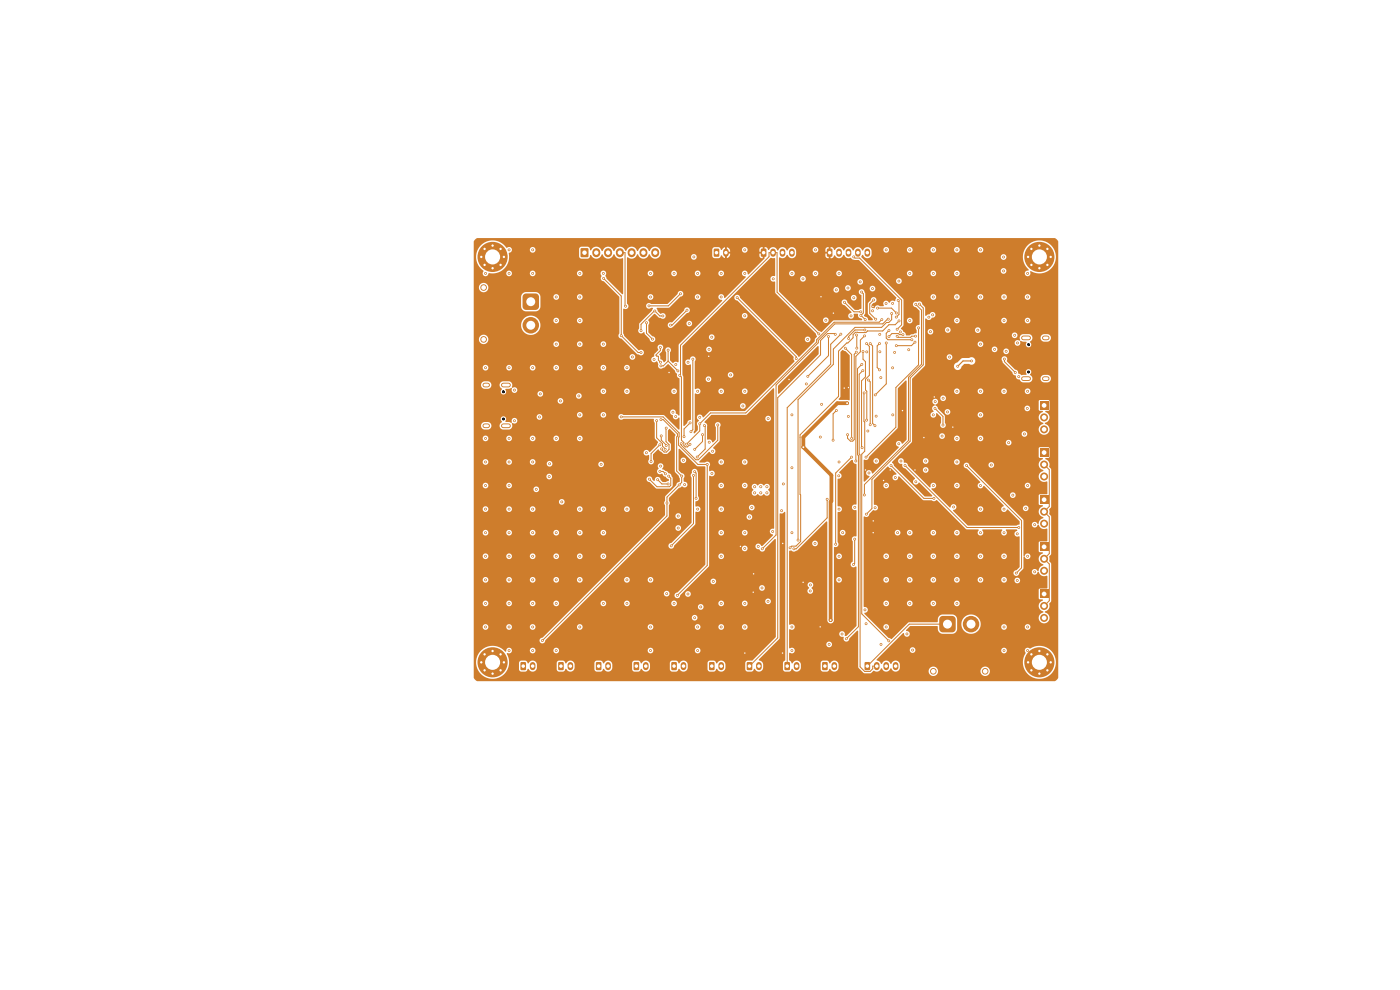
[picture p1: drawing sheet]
<svg xmlns="http://www.w3.org/2000/svg" width="297mm" height="210mm" viewBox="0 0 297 210" stroke-linecap="round" stroke-linejoin="round" font-family="sans-serif">
<path d="M161.5 52.8l.9-.1 .2 .2v1.3l-.2 .3h-.8l-.2-.2z" fill="#ce7d2c"/>
<path d="M164 53.3v.6M166 53.3v.6M168 53.3v.6" fill="none" stroke="#ce7d2c" stroke-width="1.2"/>
<path d="M110.5 140.5l.8-.1 .3 .2v1.3l-.2 .3h-.8l-.2-.2z" fill="#ce7d2c"/>
<path d="M113 141v.6" fill="none" stroke="#ce7d2c" stroke-width="1.2"/>
<g fill="#ce7d2c">
<path d="M220.6 115.2h1.7v1.7h-1.7z"/>
<path d="M134.5 140.5l.8-.1 .3 .2v1.3l-.2 .3h-.7l-.3-.2z"/>
<circle cx="221.5" cy="118.5" r=".85"/>
<circle cx="221.5" cy="121.1" r=".85"/>
</g>
<path d="M137 141v.6" fill="none" stroke="#ce7d2c" stroke-width="1.2"/>
<g fill="#ce7d2c">
<path d="M220.6 85.2h1.7v1.7h-1.7z"/>
<path d="M123.2 52.7h1.6v1.8h-1.6z"/>
<circle cx="221.5" cy="88.5" r=".85"/>
<circle cx="221.5" cy="91.1" r=".85"/>
</g>
<path d="M126.5 53.5v.2M129 53.5v.2M131.5 53.5v.2M134 53.5v.2M136.5 53.5v.2M139 53.5v.2" fill="none" stroke="#ce7d2c" stroke-width="1.7"/>
<path d="M151.5 52.8l.9-.1 .2 .2v1.3l-.2 .3h-.8l-.2-.2z" fill="#ce7d2c"/>
<path d="M154 53.3v.6" fill="none" stroke="#ce7d2c" stroke-width="1.2"/>
<g fill="#ce7d2c">
<path d="M175.5 52.8l.8-.1 .3 .2v1.3l-.2 .3h-.7l-.3-.2z"/>
<circle cx="160.1" cy="104.5" r=".32"/>
<circle cx="161.4" cy="104.5" r=".32"/>
<circle cx="162.7" cy="104.5" r=".32"/>
<circle cx="160.1" cy="103.2" r=".32"/>
<circle cx="161.4" cy="103.2" r=".32"/>
<circle cx="162.7" cy="103.2" r=".32"/>
</g>
<path d="M178 53.3v.6M180 53.3v.6M182 53.3v.6M184 53.3v.6" fill="none" stroke="#ce7d2c" stroke-width="1.2"/>
<g fill="#ce7d2c">
<path d="M111 62.5l.6-.2h2l.5 .1 .2 .6v2l-.1 .5-.6 .3h-2l-.5-.2-.3-.6v-2z"/>
<path d="M220.6 105.2h1.7v1.7h-1.7z"/>
<circle cx="102.6" cy="72" r=".7"/>
<circle cx="102.6" cy="61" r=".7"/>
<circle cx="112.6" cy="69" r="1.75"/>
<circle cx="221.5" cy="108.5" r=".85"/>
<circle cx="221.5" cy="111.1" r=".85"/>
</g>
<path d="M217.1 71.7h1.1M221.5 71.7h.7M217.1 80.3h1.1M221.5 80.3h.7" fill="none" stroke="#ce7d2c" stroke-width="1"/>
<g fill="#ce7d2c">
<path d="M174.5 140.5l.8-.1 .3 .2v1.3l-.2 .3h-.7l-.3-.2z"/>
<circle cx="218.1" cy="54.5" r=".4"/>
<circle cx="218.8" cy="52.8" r=".4"/>
<circle cx="218.8" cy="56.2" r=".4"/>
<circle cx="220.5" cy="52.1" r=".4"/>
<circle cx="220.5" cy="54.5" r="3.2"/>
<circle cx="220.5" cy="56.9" r=".4"/>
<circle cx="222.2" cy="52.8" r=".4"/>
<circle cx="222.2" cy="56.2" r=".4"/>
<circle cx="222.9" cy="54.5" r=".4"/>
</g>
<path d="M177 141v.6" fill="none" stroke="#ce7d2c" stroke-width="1.2"/>
<path d="M166.5 140.5l.9-.1 .2 .2v1.3l-.2 .3h-.8l-.2-.2z" fill="#ce7d2c"/>
<path d="M169 141v.6" fill="none" stroke="#ce7d2c" stroke-width="1.2"/>
<g fill="#ce7d2c">
<path d="M199.4 130.9l.6-.2h2l.5 .1 .2 .6v2l-.1 .5-.6 .3h-2l-.5-.2-.3-.6v-2z"/>
<path d="M220.6 95.2h1.7v1.7h-1.7z"/>
<path d="M158.5 140.5l.8-.1 .3 .2v1.3l-.2 .3h-.8l-.2-.2z"/>
<circle cx="209" cy="142.4" r=".7"/>
<circle cx="198" cy="142.4" r=".7"/>
<circle cx="206" cy="132.4" r="1.75"/>
<circle cx="221.5" cy="98.5" r=".85"/>
<circle cx="221.5" cy="101.1" r=".85"/>
</g>
<path d="M161 141v.6" fill="none" stroke="#ce7d2c" stroke-width="1.2"/>
<path d="M126.5 140.5l.9-.1 .2 .2v1.3l-.2 .3h-.8l-.2-.2z" fill="#ce7d2c"/>
<path d="M129 141v.6" fill="none" stroke="#ce7d2c" stroke-width="1.2"/>
<g fill="#ce7d2c">
<path d="M118.5 140.5l.8-.1 .3 .2v1.3l-.2 .3h-.8l-.2-.2z"/>
<circle cx="102.1" cy="140.5" r=".4"/>
<circle cx="102.8" cy="138.8" r=".4"/>
<circle cx="102.8" cy="142.2" r=".4"/>
<circle cx="104.5" cy="138.1" r=".4"/>
<circle cx="104.5" cy="140.5" r="3.2"/>
<circle cx="104.5" cy="142.9" r=".4"/>
<circle cx="106.2" cy="138.8" r=".4"/>
<circle cx="106.2" cy="142.2" r=".4"/>
<circle cx="106.9" cy="140.5" r=".4"/>
<circle cx="218.1" cy="140.5" r=".4"/>
<circle cx="218.8" cy="138.8" r=".4"/>
<circle cx="218.8" cy="142.2" r=".4"/>
<circle cx="220.5" cy="138.1" r=".4"/>
<circle cx="220.5" cy="140.5" r="3.2"/>
<circle cx="220.5" cy="142.9" r=".4"/>
<circle cx="222.2" cy="138.8" r=".4"/>
<circle cx="222.2" cy="142.2" r=".4"/>
<circle cx="222.9" cy="140.5" r=".4"/>
</g>
<path d="M121 141v.6" fill="none" stroke="#ce7d2c" stroke-width="1.2"/>
<g fill="#ce7d2c">
<path d="M220.6 125.2h1.7v1.7h-1.7z"/>
<path d="M150.5 140.5l.8-.1 .3 .2v1.3l-.2 .3h-.8l-.2-.2z"/>
<circle cx="221.5" cy="128.5" r=".85"/>
<circle cx="221.5" cy="131.1" r=".85"/>
</g>
<path d="M153 141v.6" fill="none" stroke="#ce7d2c" stroke-width="1.2"/>
<path d="M142.5 140.5l.8-.1 .3 .2v1.3l-.2 .3h-.8l-.2-.2z" fill="#ce7d2c"/>
<path d="M145 141v.6" fill="none" stroke="#ce7d2c" stroke-width="1.2"/>
<path d="M102.8 81.7h.7M102.8 90.3h.7M106.8 81.7h1.1M106.8 90.3h1.1" fill="none" stroke="#ce7d2c" stroke-width="1"/>
<path d="M183.5 140.5l.9-.1 .2 .2v1.3l-.2 .3h-.8l-.2-.2z" fill="#ce7d2c"/>
<path d="M186 141v.6M188 141v.6M190 141v.6" fill="none" stroke="#ce7d2c" stroke-width="1.2"/>
<g fill="#ce7d2c">
<circle cx="102.1" cy="54.5" r=".4"/>
<circle cx="102.8" cy="52.8" r=".4"/>
<circle cx="102.8" cy="56.2" r=".4"/>
<circle cx="104.5" cy="52.1" r=".4"/>
<circle cx="104.5" cy="54.5" r="3.2"/>
<circle cx="104.5" cy="56.9" r=".4"/>
<circle cx="106.2" cy="52.8" r=".4"/>
<circle cx="106.2" cy="56.2" r=".4"/>
<circle cx="106.9" cy="54.5" r=".4"/>
<circle cx="144.4" cy="62.3" r=".3"/>
<circle cx="137.7" cy="64.9" r=".3"/>
<circle cx="138.9" cy="66" r=".3"/>
<circle cx="136" cy="70.1" r=".3"/>
<circle cx="140.6" cy="67" r=".3"/>
<circle cx="162.9" cy="127.6" r=".3"/>
<circle cx="103" cy="93" r=".3"/>
<circle cx="178" cy="108" r=".3"/>
<circle cx="178.8" cy="113" r=".3"/>
<circle cx="138" cy="63" r=".3"/>
<circle cx="193" cy="58" r=".3"/>
<circle cx="192.4" cy="134.5" r=".3"/>
<circle cx="108" cy="98" r=".3"/>
<circle cx="103" cy="108" r=".3"/>
<circle cx="145.2" cy="102.8" r=".3"/>
<circle cx="186.9" cy="136.7" r=".3"/>
<circle cx="113" cy="133" r=".3"/>
<circle cx="203" cy="63" r=".3"/>
<circle cx="118" cy="68" r=".3"/>
<circle cx="103" cy="133" r=".3"/>
<circle cx="188" cy="53" r=".3"/>
<circle cx="103" cy="123" r=".3"/>
<circle cx="123" cy="118" r=".3"/>
<circle cx="189.4" cy="64.4" r=".3"/>
<circle cx="198" cy="53" r=".3"/>
<circle cx="118" cy="118" r=".3"/>
<circle cx="138" cy="58" r=".3"/>
<circle cx="183.5" cy="129.4" r=".3"/>
<circle cx="201" cy="87.4" r=".3"/>
<circle cx="118" cy="138" r=".3"/>
<circle cx="188" cy="123" r=".3"/>
<circle cx="128" cy="113" r=".3"/>
<circle cx="108" cy="78" r=".3"/>
<circle cx="185.9" cy="97.8" r=".3"/>
<circle cx="208" cy="123" r=".3"/>
<circle cx="203" cy="83" r=".3"/>
<circle cx="213" cy="113" r=".3"/>
<circle cx="113" cy="98" r=".3"/>
<circle cx="160.9" cy="115.9" r=".3"/>
<circle cx="174" cy="92.7" r=".3"/>
<circle cx="213" cy="123" r=".3"/>
<circle cx="108" cy="133" r=".3"/>
<circle cx="150.4" cy="74.1" r=".3"/>
<circle cx="153" cy="63" r=".3"/>
<circle cx="158" cy="113" r=".3"/>
<circle cx="213" cy="83" r=".3"/>
<circle cx="213" cy="118" r=".3"/>
<circle cx="113" cy="53" r=".3"/>
<circle cx="178" cy="98" r=".3"/>
<circle cx="118" cy="78" r=".3"/>
<circle cx="123" cy="133" r=".3"/>
<circle cx="185.1" cy="61.2" r=".3"/>
<circle cx="143.9" cy="112" r=".3"/>
<circle cx="113" cy="113" r=".3"/>
<circle cx="159" cy="109.7" r=".3"/>
<circle cx="179.9" cy="61.1" r=".3"/>
<circle cx="113" cy="58" r=".3"/>
<circle cx="168" cy="113" r=".3"/>
<circle cx="116.6" cy="98.4" r=".3"/>
<circle cx="208" cy="93" r=".3"/>
<circle cx="153" cy="133" r=".3"/>
<circle cx="158" cy="53" r=".3"/>
<circle cx="108" cy="93" r=".3"/>
<circle cx="203" cy="58" r=".3"/>
<circle cx="153" cy="108" r=".3"/>
<circle cx="198" cy="103" r=".3"/>
<circle cx="165.8" cy="108.3" r=".3"/>
<circle cx="193" cy="68" r=".3"/>
<circle cx="118" cy="93" r=".3"/>
<circle cx="164" cy="59.1" r=".3"/>
<circle cx="128" cy="58" r=".3"/>
<circle cx="191.1" cy="97.8" r=".3"/>
<circle cx="118" cy="123" r=".3"/>
<circle cx="218" cy="103" r=".3"/>
<circle cx="185.7" cy="107.7" r=".3"/>
<circle cx="103" cy="113" r=".3"/>
<circle cx="203" cy="98" r=".3"/>
<circle cx="146" cy="76.8" r=".3"/>
<circle cx="175.2" cy="67.9" r=".3"/>
<circle cx="148" cy="138" r=".3"/>
<circle cx="103" cy="58" r=".3"/>
<circle cx="128" cy="88" r=".3"/>
<circle cx="181.3" cy="107.6" r=".3"/>
<circle cx="219.5" cy="121.3" r=".3"/>
<circle cx="190.7" cy="59.6" r=".3"/>
<circle cx="114.6" cy="83.6" r=".3"/>
<circle cx="133" cy="78" r=".3"/>
<circle cx="168" cy="138" r=".3"/>
<circle cx="188" cy="118" r=".3"/>
<circle cx="123" cy="58" r=".3"/>
<circle cx="168" cy="99.2" r=".3"/>
<circle cx="163" cy="88.8" r=".3"/>
<circle cx="218" cy="58" r=".3"/>
<circle cx="168" cy="88" r=".3"/>
<circle cx="133" cy="128" r=".3"/>
<circle cx="151" cy="100.4" r=".3"/>
<circle cx="186.6" cy="70.9" r=".3"/>
<circle cx="184.1" cy="91.4" r=".3"/>
<circle cx="138" cy="108" r=".3"/>
<circle cx="218" cy="68" r=".3"/>
<circle cx="171.1" cy="81.4" r=".3"/>
<circle cx="143" cy="128" r=".3"/>
<circle cx="197" cy="67.3" r=".3"/>
<circle cx="108" cy="113" r=".3"/>
<circle cx="190.7" cy="94.1" r=".3"/>
<circle cx="113" cy="138" r=".3"/>
<circle cx="202.3" cy="107.5" r=".3"/>
<circle cx="194.3" cy="102.2" r=".3"/>
<circle cx="212.9" cy="57.5" r=".3"/>
<circle cx="128" cy="83" r=".3"/>
<circle cx="148" cy="133" r=".3"/>
<circle cx="153" cy="103" r=".3"/>
<circle cx="113" cy="78" r=".3"/>
<circle cx="188" cy="64.4" r=".3"/>
<circle cx="196.4" cy="99.7" r=".3"/>
<circle cx="148" cy="83" r=".3"/>
<circle cx="208" cy="73" r=".3"/>
<circle cx="173" cy="53" r=".3"/>
<circle cx="208" cy="108" r=".3"/>
<circle cx="103" cy="118" r=".3"/>
<circle cx="218" cy="63" r=".3"/>
<circle cx="178" cy="58" r=".3"/>
<circle cx="213" cy="108" r=".3"/>
<circle cx="143.9" cy="109.5" r=".3"/>
<circle cx="123" cy="73" r=".3"/>
<circle cx="203" cy="53" r=".3"/>
<circle cx="163.9" cy="112.7" r=".3"/>
<circle cx="203" cy="93" r=".3"/>
<circle cx="203" cy="123" r=".3"/>
<circle cx="198" cy="63" r=".3"/>
<circle cx="201.4" cy="75.7" r=".3"/>
<circle cx="134.2" cy="75.7" r=".3"/>
<circle cx="150.5" cy="93.8" r=".3"/>
<circle cx="123" cy="68" r=".3"/>
<circle cx="158" cy="58" r=".3"/>
<circle cx="214.9" cy="105" r=".3"/>
<circle cx="175.9" cy="136.7" r=".3"/>
<circle cx="148" cy="108" r=".3"/>
<circle cx="213" cy="63" r=".3"/>
<circle cx="203" cy="118" r=".3"/>
<circle cx="113.8" cy="103.8" r=".3"/>
<circle cx="109.1" cy="82.8" r=".3"/>
<circle cx="213" cy="133" r=".3"/>
<circle cx="198.4" cy="85.2" r=".3"/>
<circle cx="108" cy="138" r=".3"/>
<circle cx="218" cy="138" r=".3"/>
<circle cx="203" cy="68" r=".3"/>
<circle cx="108" cy="108" r=".3"/>
<circle cx="103" cy="103" r=".3"/>
<circle cx="207.4" cy="70" r=".3"/>
<circle cx="153" cy="113" r=".3"/>
<circle cx="123" cy="113" r=".3"/>
<circle cx="123" cy="93" r=".3"/>
<circle cx="118" cy="73" r=".3"/>
<circle cx="188" cy="128" r=".3"/>
<circle cx="108" cy="128" r=".3"/>
<circle cx="138" cy="133" r=".3"/>
<circle cx="113" cy="108" r=".3"/>
<circle cx="178" cy="123" r=".3"/>
<circle cx="116.5" cy="101.1" r=".3"/>
<circle cx="213" cy="68" r=".3"/>
<circle cx="193" cy="113" r=".3"/>
<circle cx="140.1" cy="98.9" r=".3"/>
<circle cx="133" cy="123" r=".3"/>
<circle cx="158" cy="128" r=".3"/>
<circle cx="213.5" cy="74.5" r=".3"/>
<circle cx="184.3" cy="100.3" r=".3"/>
<circle cx="198" cy="123" r=".3"/>
<circle cx="113" cy="128" r=".3"/>
<circle cx="128" cy="128" r=".3"/>
<circle cx="103" cy="98" r=".3"/>
<circle cx="217.9" cy="86.6" r=".3"/>
<circle cx="114.4" cy="88.4" r=".3"/>
<circle cx="141.4" cy="125.9" r=".3"/>
<circle cx="170.3" cy="59.1" r=".3"/>
<circle cx="128" cy="78" r=".3"/>
<circle cx="143" cy="58" r=".3"/>
<circle cx="198" cy="113" r=".3"/>
<circle cx="213" cy="138" r=".3"/>
<circle cx="188" cy="103" r=".3"/>
<circle cx="180.5" cy="67" r=".3"/>
<circle cx="153" cy="58" r=".3"/>
<circle cx="214" cy="93.9" r=".3"/>
<circle cx="108" cy="58" r=".3"/>
<circle cx="153" cy="128" r=".3"/>
<circle cx="133" cy="83" r=".3"/>
<circle cx="193" cy="118" r=".3"/>
<circle cx="113" cy="123" r=".3"/>
<circle cx="215.3" cy="71.1" r=".3"/>
<circle cx="108" cy="53" r=".3"/>
<circle cx="151.2" cy="95.7" r=".3"/>
<circle cx="218" cy="83" r=".3"/>
<circle cx="137.1" cy="96" r=".3"/>
<circle cx="151.3" cy="123.3" r=".3"/>
<circle cx="159.5" cy="107.7" r=".3"/>
<circle cx="123" cy="88" r=".3"/>
<circle cx="203" cy="113" r=".3"/>
<circle cx="210.3" cy="98.6" r=".3"/>
<circle cx="168" cy="58" r=".3"/>
<circle cx="217.6" cy="107.8" r=".3"/>
<circle cx="108" cy="123" r=".3"/>
<circle cx="103" cy="128" r=".3"/>
<circle cx="208" cy="103" r=".3"/>
<circle cx="108" cy="118" r=".3"/>
<circle cx="138" cy="123" r=".3"/>
<circle cx="145" cy="97.7" r=".3"/>
<circle cx="123" cy="63" r=".3"/>
<circle cx="118" cy="63" r=".3"/>
<circle cx="113" cy="93" r=".3"/>
<circle cx="177.4" cy="61.5" r=".3"/>
<circle cx="186.9" cy="80.1" r=".3"/>
<circle cx="185.9" cy="88.3" r=".3"/>
<circle cx="173" cy="58" r=".3"/>
<circle cx="215.8" cy="113.2" r=".3"/>
<circle cx="128" cy="73" r=".3"/>
<circle cx="145.9" cy="126" r=".3"/>
<circle cx="128" cy="118" r=".3"/>
<circle cx="190.4" cy="113" r=".3"/>
<circle cx="158" cy="133" r=".3"/>
<circle cx="166.2" cy="102.7" r=".3"/>
<circle cx="208" cy="118" r=".3"/>
<circle cx="198" cy="128" r=".3"/>
<circle cx="118.9" cy="85.1" r=".3"/>
<circle cx="198" cy="118" r=".3"/>
<circle cx="189.4" cy="88" r=".3"/>
<circle cx="146.2" cy="68.6" r=".3"/>
<circle cx="153" cy="98" r=".3"/>
<circle cx="158" cy="98" r=".3"/>
<circle cx="148" cy="63" r=".3"/>
<circle cx="153" cy="118" r=".3"/>
<circle cx="158" cy="83" r=".3"/>
<circle cx="143" cy="83" r=".3"/>
<circle cx="193" cy="123" r=".3"/>
<circle cx="178.6" cy="134.5" r=".3"/>
<circle cx="212.9" cy="54.5" r=".3"/>
<circle cx="153" cy="83" r=".3"/>
<circle cx="215.8" cy="123.1" r=".3"/>
<circle cx="182.5" cy="59.8" r=".3"/>
<circle cx="218" cy="133" r=".3"/>
<circle cx="142.8" cy="87.5" r=".3"/>
<circle cx="109.1" cy="89.3" r=".3"/>
<circle cx="178" cy="118" r=".3"/>
<circle cx="192.8" cy="74.2" r=".3"/>
<circle cx="203" cy="128" r=".3"/>
<circle cx="123" cy="123" r=".3"/>
<circle cx="216.1" cy="79.9" r=".3"/>
<circle cx="183.7" cy="132.3" r=".3"/>
<circle cx="172.9" cy="115.3" r=".3"/>
<circle cx="196.4" cy="97.8" r=".3"/>
<circle cx="168" cy="133" r=".3"/>
<circle cx="208" cy="53" r=".3"/>
<circle cx="138" cy="138" r=".3"/>
<circle cx="199.9" cy="92.5" r=".3"/>
<circle cx="148.7" cy="128.7" r=".3"/>
<circle cx="147.2" cy="54.5" r=".3"/>
<circle cx="208" cy="83" r=".3"/>
<circle cx="193" cy="53" r=".3"/>
<circle cx="180" cy="88.3" r=".3"/>
<circle cx="128" cy="108" r=".3"/>
<circle cx="158" cy="67" r=".3"/>
<circle cx="208" cy="113" r=".3"/>
<circle cx="174.3" cy="85.8" r=".3"/>
<circle cx="198" cy="88" r=".3"/>
<circle cx="211" cy="74.1" r=".3"/>
<circle cx="155" cy="79.5" r=".3"/>
<circle cx="103" cy="78" r=".3"/>
<circle cx="188" cy="133" r=".3"/>
<circle cx="118" cy="128" r=".3"/>
<circle cx="189.9" cy="101.3" r=".3"/>
<circle cx="161.7" cy="124.7" r=".3"/>
<circle cx="215.9" cy="72.7" r=".3"/>
<circle cx="208" cy="63" r=".3"/>
<circle cx="113" cy="118" r=".3"/>
<circle cx="148" cy="58" r=".3"/>
<circle cx="158" cy="103" r=".3"/>
<circle cx="193" cy="128" r=".3"/>
<circle cx="198" cy="58" r=".3"/>
<circle cx="133" cy="108" r=".3"/>
<circle cx="203" cy="103" r=".3"/>
<circle cx="219.5" cy="111.3" r=".3"/>
<circle cx="123" cy="78" r=".3"/>
<circle cx="122.8" cy="84" r=".3"/>
<circle cx="171.3" cy="72" r=".3"/>
<circle cx="193.6" cy="137.9" r=".3"/>
<circle cx="118" cy="113" r=".3"/>
<circle cx="171.9" cy="125.4" r=".3"/>
<circle cx="177.9" cy="100.9" r=".3"/>
<circle cx="208" cy="88" r=".3"/>
<circle cx="218" cy="118" r=".3"/>
<circle cx="123" cy="108" r=".3"/>
<circle cx="119.2" cy="106.5" r=".3"/>
<circle cx="108" cy="103" r=".3"/>
<circle cx="157.6" cy="86.1" r=".3"/>
<circle cx="181.7" cy="74.7" r=".3"/>
<circle cx="146.6" cy="91.6" r=".3"/>
<circle cx="147" cy="76.2" r=".3"/>
<circle cx="179.8" cy="92.2" r=".3"/>
<circle cx="144.2" cy="79.6" r=".3"/>
<circle cx="179.3" cy="73.9" r=".3"/>
<circle cx="173.7" cy="70.8" r=".3"/>
<circle cx="146.4" cy="94.3" r=".3"/>
<circle cx="180.7" cy="93" r=".3"/>
<circle cx="148.4" cy="89.9" r=".3"/>
<circle cx="145.6" cy="94.2" r=".3"/>
<circle cx="187.1" cy="67.8" r=".3"/>
<circle cx="145.1" cy="92.6" r=".3"/>
<circle cx="146.4" cy="89.7" r=".3"/>
<circle cx="152.3" cy="90.1" r=".3"/>
<circle cx="144.5" cy="94.1" r=".3"/>
<circle cx="140.3" cy="92.5" r=".3"/>
<circle cx="143.3" cy="88.4" r=".3"/>
<circle cx="141.3" cy="94.5" r=".3"/>
<circle cx="141.1" cy="95.3" r=".3"/>
<circle cx="139.3" cy="89.2" r=".3"/>
<circle cx="141.3" cy="90.8" r=".3"/>
<circle cx="140.3" cy="95.2" r=".3"/>
<circle cx="140" cy="94.3" r=".3"/>
<circle cx="138.1" cy="97.9" r=".3"/>
<circle cx="140" cy="100" r=".3"/>
<circle cx="141.2" cy="100.5" r=".3"/>
<circle cx="137.8" cy="101.6" r=".3"/>
<circle cx="141.8" cy="101" r=".3"/>
<circle cx="127.5" cy="98.5" r=".3"/>
<circle cx="139.5" cy="101.8" r=".3"/>
<circle cx="141.7" cy="102.7" r=".3"/>
<circle cx="140.2" cy="89" r=".3"/>
<circle cx="115.1" cy="135.9" r=".3"/>
<circle cx="144.6" cy="101" r=".3"/>
<circle cx="144.1" cy="102.9" r=".3"/>
<circle cx="141.5" cy="106.7" r=".3"/>
<circle cx="147.1" cy="100.8" r=".3"/>
<circle cx="142.4" cy="115.8" r=".3"/>
<circle cx="147.4" cy="100.1" r=".3"/>
<circle cx="147.7" cy="105.7" r=".3"/>
<circle cx="131.8" cy="88.4" r=".3"/>
<circle cx="143.7" cy="126.3" r=".3"/>
<circle cx="150" cy="98.5" r=".3"/>
<circle cx="147.9" cy="96.9" r=".3"/>
<circle cx="148.4" cy="88.5" r=".3"/>
<circle cx="149.4" cy="90.3" r=".3"/>
<circle cx="149" cy="92.2" r=".3"/>
<circle cx="147.4" cy="95.3" r=".3"/>
<circle cx="181.1" cy="119.7" r=".3"/>
<circle cx="181.3" cy="114.4" r=".3"/>
<circle cx="141.9" cy="79" r=".3"/>
<circle cx="166.1" cy="115.3" r=".3"/>
<circle cx="191.5" cy="87.1" r=".3"/>
<circle cx="170.4" cy="123.5" r=".3"/>
<circle cx="187.4" cy="101.9" r=".3"/>
<circle cx="196" cy="92.8" r=".3"/>
<circle cx="185.2" cy="65" r=".3"/>
<circle cx="188.9" cy="99.7" r=".3"/>
<circle cx="174.2" cy="62.9" r=".3"/>
<circle cx="158" cy="138.5" r=".3"/>
<circle cx="180" cy="82.2" r=".3"/>
<circle cx="183.6" cy="99.7" r=".3"/>
<circle cx="176.8" cy="66.4" r=".3"/>
<circle cx="157.1" cy="115.9" r=".3"/>
<circle cx="159.9" cy="121.7" r=".3"/>
<circle cx="202.1" cy="90.6" r=".3"/>
<circle cx="167.4" cy="80.5" r=".3"/>
<circle cx="166" cy="138.5" r=".3"/>
<circle cx="194.1" cy="99.7" r=".3"/>
<circle cx="179.1" cy="82.3" r=".3"/>
<circle cx="198.2" cy="84.2" r=".3"/>
<circle cx="159.8" cy="125.6" r=".3"/>
<circle cx="174" cy="133" r=".3"/>
<circle cx="150.4" cy="75.6" r=".3"/>
<circle cx="185.2" cy="113" r=".3"/>
<circle cx="185.3" cy="110.5" r=".3"/>
<circle cx="180.6" cy="97" r=".3"/>
<circle cx="183.7" cy="97" r=".3"/>
<circle cx="177.3" cy="115.5" r=".3"/>
<circle cx="194.9" cy="69.5" r=".3"/>
<circle cx="169.3" cy="114.6" r=".3"/>
<circle cx="189.2" cy="66.5" r=".3"/>
<circle cx="168.4" cy="116.4" r=".3"/>
<circle cx="183.4" cy="105" r=".3"/>
<circle cx="175.5" cy="105.9" r=".3"/>
<circle cx="194.3" cy="64.6" r=".3"/>
<circle cx="147.4" cy="131" r=".3"/>
<circle cx="171.9" cy="124.1" r=".3"/>
<circle cx="138.4" cy="71.9" r=".3"/>
<circle cx="137.1" cy="68.5" r=".3"/>
<circle cx="190.7" cy="68.1" r=".3"/>
<circle cx="167.6" cy="116.2" r=".3"/>
<circle cx="178.4" cy="70.9" r=".3"/>
<circle cx="183" cy="78.6" r=".3"/>
<circle cx="181.7" cy="71.1" r=".3"/>
<circle cx="181.8" cy="73.9" r=".3"/>
<circle cx="189.8" cy="74.8" r=".3"/>
<circle cx="186.7" cy="74.6" r=".3"/>
<circle cx="141.7" cy="74.3" r=".3"/>
<circle cx="143.8" cy="78.7" r=".3"/>
<circle cx="140.2" cy="77.6" r=".3"/>
<circle cx="198.3" cy="86.6" r=".3"/>
<circle cx="217.3" cy="92.1" r=".3"/>
<circle cx="200" cy="90.2" r=".3"/>
<circle cx="183.5" cy="70" r=".3"/>
<circle cx="180" cy="71.8" r=".3"/>
<circle cx="177.2" cy="70.9" r=".3"/>
<circle cx="179.7" cy="85.5" r=".4"/>
<circle cx="170.4" cy="94.9" r=".4"/>
<circle cx="176.2" cy="131.5" r=".4"/>
<circle cx="171.4" cy="79.8" r=".3"/>
<circle cx="175.8" cy="71.4" r=".3"/>
<circle cx="206.1" cy="76.6" r=".3"/>
<circle cx="203.2" cy="77.7" r=".3"/>
<circle cx="131.8" cy="71.2" r=".3"/>
<circle cx="136" cy="74.8" r=".3"/>
<circle cx="128" cy="59" r=".3"/>
<circle cx="145.7" cy="65.8" r=".3"/>
<circle cx="142.3" cy="69" r=".3"/>
<circle cx="132.7" cy="65" r=".3"/>
<circle cx="184.6" cy="90.1" r=".3"/>
<circle cx="156.4" cy="63.1" r=".3"/>
<circle cx="168.9" cy="76.1" r=".3"/>
<circle cx="184.2" cy="80.6" r=".3"/>
<circle cx="182.8" cy="77.3" r=".3"/>
<circle cx="179.5" cy="135.5" r=".3"/>
<circle cx="189" cy="98.7" r=".3"/>
<circle cx="198.1" cy="105.7" r=".3"/>
<circle cx="183.4" cy="71.2" r=".3"/>
<circle cx="181.6" cy="97.8" r=".3"/>
<circle cx="140.1" cy="73.7" r=".3"/>
<circle cx="140.1" cy="76.8" r=".3"/>
<circle cx="143.4" cy="77.3" r=".3"/>
<circle cx="200.1" cy="84.5" r=".3"/>
<circle cx="183.9" cy="74.6" r=".3"/>
<circle cx="215.6" cy="121.6" r=".3"/>
<circle cx="205" cy="98.7" r=".3"/>
<circle cx="182.9" cy="95" r=".3"/>
<circle cx="183.1" cy="74.6" r=".3"/>
<circle cx="188.6" cy="71.4" r=".3"/>
<circle cx="191.6" cy="71" r=".3"/>
<circle cx="201.1" cy="70" r=".3"/>
<circle cx="191" cy="70.4" r=".3"/>
<circle cx="197.4" cy="70.4" r=".3"/>
<circle cx="193.4" cy="72.1" r=".3"/>
<circle cx="188.6" cy="70.1" r=".3"/>
<circle cx="194.2" cy="71.3" r=".3"/>
<circle cx="190.3" cy="71.3" r=".3"/>
<circle cx="194.1" cy="72.6" r=".3"/>
<circle cx="190.2" cy="73.3" r=".3"/>
<circle cx="190.3" cy="69.8" r=".3"/>
<circle cx="181.1" cy="54.5" r=".3"/>
<circle cx="176.7" cy="93.4" r=".3"/>
<circle cx="177.4" cy="87.1" r=".3"/>
<circle cx="190.1" cy="67.3" r=".3"/>
<circle cx="190.5" cy="63.7" r=".3"/>
<circle cx="151" cy="71.5" r=".3"/>
<circle cx="185.6" cy="90.3" r=".3"/>
<circle cx="184.6" cy="72.9" r=".3"/>
<circle cx="150.3" cy="80.4" r=".3"/>
<circle cx="189.4" cy="78" r=".3"/>
<circle cx="188.5" cy="135.9" r=".3"/>
<circle cx="183.3" cy="83.3" r=".3"/>
<circle cx="181.1" cy="63.2" r=".3"/>
<circle cx="182.6" cy="66.1" r=".3"/>
<circle cx="179.1" cy="64.1" r=".3"/>
<circle cx="213.1" cy="76.2" r=".3"/>
<circle cx="215.4" cy="79" r=".3"/>
<circle cx="138.8" cy="76.3" r=".3"/>
<circle cx="186.6" cy="72.9" r=".3"/>
<circle cx="186.6" cy="78.5" r=".3"/>
<circle cx="183.8" cy="72.9" r=".3"/>
<circle cx="183.8" cy="89.1" r=".3"/>
<circle cx="188" cy="72.8" r=".3"/>
<circle cx="185.7" cy="83.8" r=".3"/>
<circle cx="188.4" cy="67.7" r=".3"/>
<circle cx="161.7" cy="116.4" r=".3"/>
<circle cx="190.2" cy="66.4" r=".3"/>
<circle cx="186.2" cy="65.4" r=".3"/>
<circle cx="197.8" cy="66.8" r=".3"/>
<circle cx="185.1" cy="65.9" r=".3"/>
<circle cx="185.8" cy="67.7" r=".3"/>
<circle cx="185.3" cy="63.6" r=".3"/>
<circle cx="182.6" cy="66.9" r=".3"/>
<circle cx="182.8" cy="61.9" r=".3"/>
<circle cx="183.6" cy="67.8" r=".3"/>
<circle cx="216.1" cy="111.9" r=".3"/>
<circle cx="192" cy="98.7" r=".3"/>
<circle cx="158" cy="116.3" r=".3"/>
<circle cx="195" cy="64.5" r=".3"/>
<circle cx="183.8" cy="109.1" r=".3"/>
</g>
<g fill="none" stroke="#ce7d2c" stroke-width=".21">
<path d="M128 59l3.8 3.8v8.4l3.6 3.6h.6M131.5 53.6h1.1v11.2l.1 .2M181.1 54.5l.3 .2h1l8.9 9v5.2l-1 .9M137.1 68.5v2.2l1.3 1.2M140.1 73.7v.7l-.9 1 .5 .2v.8l.4 .4M140.6 67h-.6l-1.2-1-2.8 2.8v1.3M141.7 74.3v2.3M141.7 76.6l-1 1h-.5M141.7 76.6l2.1 2.1M144.4 62.3l-2.6 2.6h-4.1M145.7 65.8l-3.1 3.2h-.3M147 76.2v15l-.4 .4"/>
<path d="M156.4 63.1l12.5 12.6v.4M173.7 70.8l-8.8-8.8v-8.4h-1.8v.9l-18.7 18.7v6.3l-.2 .1 .4 .4v13.4l.5 .5v.6l.3 .3h.4l.6-.5M175.8 71.4v4l-4.4 4.4M177.2 70.9l-.2-.1h-1.5l-1.4 1.4v3.1l-9.1 9.1v50.9l-6 6M178.4 70.9l-2.2 2.1v4.3l-9.2 9.2v54.8M179.1 64.1l2.1 2h1.4M179.3 73.9l1.4 1.3v17.8M181.7 74.7l-.5 .5v18.1l-.3 .3h-.5l-.6-.6v-.8M181.7 71.1l.1 2.8M182.6 66.9l1 .9M182.8 61.9l.4 .4v4.1l-.6 .5M182.8 77.3l-.9 .9v18.3l.2 .1v36.3l-2.6 2.6"/>
<path d="M183 78.6l-.7 .8v16.9l.2 .2v45l.9 .9h1.2l.5-.5v-.6h.9M183.1 74.6v1.6l.5 .5v3.3l-.8 .8v14l.1 .2M183.4 71.2l-.9 .9v2.5l-.9 1v22.2M183.5 70h-2.1l-1.4 1.4v.4M183.8 72.9l.6 .6v6.1l-.8 .8v2.3l.3 .3-.1 6.1M184 70.2l-.3 .3h-2.2l-.5 .5v.6l-3.1 2.9v9.6l-8.2 8.1 .2 22.7-1 1h-.9l-.4 .3M184 70.2h.1M184.6 72.9l.5 .5v16.4l.5 .5M185.3 63.6l-.8 .9v2l1.3 1.2M186.2 65.4h2.9l1.1 1M186.6 72.9l-.5 .5v4.6l.5 .5M187.1 67.8l-.6 .6h-9.5l-3.8 3.7v.5l-15 15h-7.5l-2.3 2.3v1.5l-2.8 2.8"/>
<path d="M188 72.8v8.6l-2.3 2.4M188.4 67.7h-.1l-1 1h-10.2l-3.5 3.5v.5l-9 9v31.8l-2.9 2.9M188.6 70.1l-.6 .6v1l.4 .4h5M189.2 66.5v1.3l-.6 .6h-.5l-1.1 1h-5.6l-4.6 4.6v3.3l-7.5 7.5v29.8M190.5 63.7l.2 .2v2.8l-.6 .6M190.7 68.1l-.8 .8h-1.3l-1.3 1.3h-3.3M191.6 71h-.8l-.2-.2h-1.4l-.6 .6M194.1 72.6l-.7 .7h-3.2M194.2 71.3h-.8l-.2 .3h-2.7l-.2-.3M194.3 64.6l1.2 1.2v11.5l-2.8 2.7v13.4l-9.3 9.4v2.2M194.9 69.5v7.9l-4.8 4.8v8.4l-6.4 6.4M195 64.5l.9 .8v12.1l-2.8 2.8v13.4l-8.1 8.1v6.2l-1.2 1.2"/>
<path d="M213.1 76.2v.5l2.3 2.3M131.8 88.4h8.9l3.4 3.4-.1 2.6 4.1 4.1h1.9v21.4l-6.3 6.4M139.3 89.2v3.7l1.2 1.2v.5l.6 .7M140 94.3l-1.9 1.9v1.7M140.2 89h.5l3 3v.5l-.2 .2v7.2l1.1 1.1v1.3l-3.1 3.2v3.9l-26.4 26.5M140.2 89h.1M140.3 92.5v.9l1 1.1M141.3 90.8v2.9l.6 .6v1l-.5 .6h-.5l-.6-.7M146.4 89.7l-1.3 1.3v1.6M149 92.2v1.5l-1.6 1.6M149.4 90.3l.2 .1v4.9l-1.7 1.6M152.3 90.1v3.3l-4.2 4.1h-.5l-3.1-3.1v-.3"/>
<path d="M177.4 87.1l-.7 .7v5.6M180.6 97l-3.3 3.3v15.2M181.6 97.8h.1M183.3 83.3l.1 12.4-.6 .6v33.9l5.7 5.7M184.2 80.6l.4 .4v9.1M189 98.7l7 7h2.1M192 98.7l13.2 13.2h10.9M198.3 86.6l1.7 1.7v1.9M200 90.2h.1M205 98.7l11.7 11.7v10.1l-1.1 1.1M221.5 98.5l1.1 1.1v7.8l-1.1 1.1 1.1 1.1v7.8l-1.1 1.1 1.1 1.1v7.8l-1.1 1.1M139.5 101.8l.9 .9h1.3"/>
<path d="M140 100h.7l.5 .5M141.8 101l.5 .4v1.6l-.3 .3h-2.6l-1.6-1.7M147.1 100.8v10.3l-4.7 4.7M147.4 100.1l.3 .3v5.3M175.5 105.9v4l-6.6 6.5h-.5M181.3 114.4v5.1l-.2 .2M201 132.4h-8.1l-8.9 8.9"/>
</g>
<path d="M170.4 94.9l6 5.9v5.5l-.2 .2v25M170.4 94.9h.1M179.7 85.5h-2.1l-7.2 7.2v2.2M176.2 131.5h.1" fill="none" stroke="#ce7d2c" stroke-width=".8"/>
<path d="M206.1 76.6h-1.8l-1.1 1.1" fill="none" stroke="#ce7d2c" stroke-width=".25"/>
<g fill="#ce7d2c">
<path d="M190.5 82.3l1.6-1.6h.2v12.5l-.9 .9a.66 .66 0 0 0-.7-.6 .66 .66 0 0 0-.6 .7 .66 .66 0 0 0 .6 .6l-5.6 5.6a.66 .66 0 0 0-.7-.7 .66 .66 0 0 0-.7 .7l.3 .4 .5 .3-1.2 1.1-.1-.2v-4.3h2.1a.61 .61 0 0 0 .8 .7 .61 .61 0 0 0 .2-1 .61 .61 0 0 0-1 .2v.1h-2.1l.2-.2a.66 .66 0 0 0 1-.6l6-6.1z"/>
<path d="M144.8 73.4l1.9-2h3.7a.61 .61 0 0 0 .8 .7 .61 .61 0 0 0 .2-1 .61 .61 0 0 0-1 .2l-3.7 .1 4.6-4.5h6.1a.61 .61 0 0 0 .8 .7 .61 .61 0 0 0 .2-1 .61 .61 0 0 0-1 .2l-6.1 .1 12.2-12.2 .9 .1 .1 3.6-.2 .2a.64 .64 0 0 0-.9 .6 .64 .64 0 0 0 1 .5l.1 2.5 8.6 8.6 .2 .5-.4 .6-.1 .5-3.3 3.3-3.8-3.8h5v.2a.61 .61 0 0 0 1 .4 .61 .61 0 0 0 0-1 .61 .61 0 0 0-1 .4h-5l-8.7-8.7a.63 .63 0 0 0-.6-.7 .63 .63 0 0 0-.6 .7 .63 .63 0 0 0 .7 .6l11.8 11.9v.4l.3 .6-10.5 10.5h-7.4l-1.6 1.3a.66 .66 0 0 0-1-.4 .66 .66 0 0 0 .2 1.1l-.1 .1a.65 .65 0 0 0-.2 1.1v.9l-.7 .6-.1-.3 .2-.4v-5.2h9.6a.61 .61 0 0 0 .8 .7 .61 .61 0 0 0 .2-1 .61 .61 0 0 0-1 .2v.1h-9.6v-2.4l.2-.1a.61 .61 0 0 0 .7 0 .61 .61 0 0 0 .3-.6h3.8v.2a.61 .61 0 0 0 .7 .5 .61 .61 0 0 0 .5-.7h3.8v.2a.61 .61 0 0 0 .9 .4 .61 .61 0 0 0 0-1 .61 .61 0 0 0-.9 .4h-3.8v-.1a.61 .61 0 0 0-.7-.4 .61 .61 0 0 0-.5 .5h-3.8v-.1a1.13 1.13 0 0 0-1.2-.3v-2.1h2.3a.6 .6 0 0 0 .8 .6 .6 .6 0 0 0 .2-.9 .6 .6 0 0 0-1 .2l-2.3 .1v-1h7a.61 .61 0 0 0 .8 .7 .61 .61 0 0 0 .2-1 .61 .61 0 0 0-1 .3h-7v-2.8a.63 .63 0 0 0-.3-1 .63 .63 0 0 0-.8 .7 .65 .65 0 0 0-.8 .2 .65 .65 0 0 0 .1 .8 .65 .65 0 0 0 .9 0l.1 .1v11.6l-.6 .2-.2 .6-.7 .6-.1-.2v-10.3l-.2-.5v-5.4h5a.6 .6 0 0 0 .8 .7 .6 .6 0 0 0 .2-1 .6 .6 0 0 0-1 .3h-5z"/>
<path d="M178.7 74.3l.7 .2 .9 .9v9.4l-.2 .1-2-.1-.2-.1 .4-.6v-9.4z"/>
<path d="M173.4 73.5l.3 .1-.1 1.6-8.3 8.3h-.2v-1.7z"/>
<path d="M100.9 50.7l.3-.2h122.6l.7 .7v92.6l-.6 .6-122.7 .1-.7-.7v-3.5h.5v.4a3.5 3.5 0 0 0 3.5 3.3 3.5 3.5 0 0 0 3.5-3.4h2.1v1.5l.4 .4h1l.2-.2 .2-.4h.2a.92 .92 0 0 0 1 .6 .92 .92 0 0 0 .8-.8l-.1-1.1h4.3v1.5l.3 .3 1.1 .1 .2-.2 .2-.4h.2a.92 .92 0 0 0 1 .6 .92 .92 0 0 0 .8-.8l-.1-1.1h4.3v1.5l.3 .3 1.1 .1 .2-.2 .2-.4h.2a.92 .92 0 0 0 1 .6 .92 .92 0 0 0 .8-.8l-.1-1.1h4.3v1.5l.3 .3 1.1 .1 .2-.2 .2-.4h.2a.92 .92 0 0 0 1 .6 .92 .92 0 0 0 .8-.8l-.1-1.1h4.3v1.5l.3 .3 1.1 .1 .2-.2 .2-.4h.2a.92 .92 0 0 0 1 .6 .92 .92 0 0 0 .8-.8l-.1-1.1h4.3v1.5l.3 .3 1.1 .1 .2-.2 .2-.4h.2a.92 .92 0 0 0 1 .6 .92 .92 0 0 0 .8-.8v-.9a.96 .96 0 0 0-.9-.7 .96 .96 0 0 0-.9 .6l-.4-.4-.3-.2h-.9l-.4 .5h-4.3a.96 .96 0 0 0-.9-.5 .96 .96 0 0 0-.8 .6l-.4-.4-.3-.2h-.9l-.4 .5h-4.3a.96 .96 0 0 0-.9-.5 .96 .96 0 0 0-.8 .6l-.4-.4-.3-.2h-.9l-.4 .5h-4.3a.96 .96 0 0 0-.9-.5 .96 .96 0 0 0-.8 .6l-.4-.4-.3-.2h-.9l-.4 .5h-4.3a.96 .96 0 0 0-.9-.5 .96 .96 0 0 0-.8 .6l-.4-.4-.3-.2h-.9l-.4 .5h-4.3a.96 .96 0 0 0-.9-.5 .96 .96 0 0 0-.8 .6l-.4-.4-.3-.2h-.9l-.4 .5h-2.1l-.1-1-.4-.9 .2-.2a.62 .62 0 0 0 .6 0 .62 .62 0 0 0 .3-.6h3.8v.2a.61 .61 0 0 0 .7 .5 .61 .61 0 0 0 .5-.7h3.8v.2a.61 .61 0 0 0 .7 .5 .61 .61 0 0 0 .5-.7h18.8v.2a.61 .61 0 0 0 .7 .5 .61 .61 0 0 0 .5-.7h8.8v.2a.61 .61 0 0 0 .9 .4 .61 .61 0 0 0 0-1 .61 .61 0 0 0-.9 .4h-8.8v-.1a.61 .61 0 0 0-.7-.4 .61 .61 0 0 0-.5 .5h-18.8v-.1a.61 .61 0 0 0-.7-.4 .61 .61 0 0 0-.5 .5h-3.8v-.1a.61 .61 0 0 0-.7-.4 .61 .61 0 0 0-.5 .5h-3.8v-.1a.61 .61 0 0 0-.8-.4 .61 .61 0 0 0-.4 .7l-.1 .1a3.6 3.6 0 0 0-3.9-1 3.6 3.6 0 0 0-2.4 3.1h-.5v-4.5h14v.2a.63 .63 0 0 0 .7 .5 .63 .63 0 0 0 .5-.7l2.9-2.9h3.8a.61 .61 0 0 0 .6 .7 .61 .61 0 0 0 .6-.7h13.8v.2a.61 .61 0 0 0 .7 .5 .61 .61 0 0 0 .5-.7h8.8v.2a.61 .61 0 0 0 .7 .5 .61 .61 0 0 0 .5-.7h3.8v.2a.61 .61 0 0 0 .7 .5 .61 .61 0 0 0 .5-.7h3.8v.2a.61 .61 0 0 0 .9 .4 .61 .61 0 0 0 0-1 .61 .61 0 0 0-.9 .4h-3.8v-.1a.61 .61 0 0 0-.7-.4 .61 .61 0 0 0-.5 .5h-3.8v-.1a.61 .61 0 0 0-.7-.4 .61 .61 0 0 0-.5 .5h-8.8v-.1a.61 .61 0 0 0-.7-.4 .61 .61 0 0 0-.5 .5h-13.8v-.1a.61 .61 0 0 0-.7-.4 .61 .61 0 0 0-.5 .5h-3.8l1.9-1.9h26.3v.1a.61 .61 0 0 0 .9 .4 .61 .61 0 0 0 0-1 .61 .61 0 0 0-.9 .5h-26.3l2.3-2.3h25.3v.1a.61 .61 0 0 0 .9 .5 .61 .61 0 0 0 0-1.1 .61 .61 0 0 0-.9 .5h-25.3l.8-.8h3.8v.2a.61 .61 0 0 0 .7 .5 .61 .61 0 0 0 .5-.7h3.8v.2a.61 .61 0 0 0 .7 .5 .61 .61 0 0 0 .5-.7h8.8v.2a.61 .61 0 0 0 .7 .5 .61 .61 0 0 0 .5-.7h8.8v.2a.61 .61 0 0 0 .7 .5 .61 .61 0 0 0 .5-.7h3.8v.2a.6 .6 0 0 0 .9 .4 .6 .6 0 0 0 0-1h4v.1a.61 .61 0 0 0 1 .5 .61 .61 0 0 0 0-1 .61 .61 0 0 0-1 .4l-4.1-.1a.61 .61 0 0 0-.8 .5h-3.8v-.1a.61 .61 0 0 0-.7-.4 .61 .61 0 0 0-.5 .5h-8.8v-.1a.61 .61 0 0 0-.7-.4 .61 .61 0 0 0-.5 .5h-8.8v-.1a.61 .61 0 0 0-.7-.4 .61 .61 0 0 0-.5 .5h-3.8v-.1a.61 .61 0 0 0-.7-.4 .61 .61 0 0 0-.5 .5h-3.8l2.1-2.1h15.1v.2a.61 .61 0 0 0 1 .4 .61 .61 0 0 0 0-1 .61 .61 0 0 0-1 .4h-15.1l2.9-2.9h3.8v.2a.61 .61 0 0 0 .7 .5 .61 .61 0 0 0 .5-.7h3.8v.2a.61 .61 0 0 0 .9 .4 .61 .61 0 0 0 0-1 .61 .61 0 0 0-.9 .4h-3.8v-.1a.61 .61 0 0 0-.7-.4 .61 .61 0 0 0-.5 .5h-3.8l7.2-7.2h6v.2a.63 .63 0 0 0 .7 .5 .63 .63 0 0 0 .5-.7l4.4-4.4 .1-2.6 .2-.2a.63 .63 0 0 0 .9-.6 .63 .63 0 0 0-1-.4l-.1-1 .2-.2a.64 .64 0 0 0 .5-.4 .64 .64 0 0 0-.1-.7v-4.9a.65 .65 0 0 0-.6-.8 .65 .65 0 0 0-.7 .7l-.3 .6 .2 .6v9.5l-4.2 4.2-.5 .2-.2 .4h-6l3.8-3.8h3.7a.61 .61 0 0 0 .8 .7 .61 .61 0 0 0 .2-1 .61 .61 0 0 0-1 .2v.1h-3.7l2.2-2.2 .1-.3h1.4a.61 .61 0 0 0 .8 .6 .61 .61 0 0 0 .2-.9 .61 .61 0 0 0-1 .1v.2h-1.4v-2.3a.68 .68 0 0 0 0-.9v-.6l2.1-2.1 .7-.3a.65 .65 0 0 0 1.1-.2 .65 .65 0 0 0-.8-.9l.1-.7a.63 .63 0 0 0 0-.7 .63 .63 0 0 0-.6-.4l-.6-.6v-2.1h.5v.1a.61 .61 0 0 0 .9 .5 .61 .61 0 0 0 0-1.1 .61 .61 0 0 0-.9 .5h-.5v-2.3l.2-.1 3.7 3.6 1.7 .1 .1 .2v20.6l-5.9 6a.62 .62 0 0 0-.6 .7 .62 .62 0 0 0 .7 .5 .62 .62 0 0 0 .5-.7l.3-.3h.7a.61 .61 0 0 0 .8 .7 .61 .61 0 0 0 .3-1 .61 .61 0 0 0-1 .2l-.1 .1h-.7l1.3-1.3h15.2a.61 .61 0 0 0 .7 .7 .61 .61 0 0 0 .3-1 .61 .61 0 0 0-1 .2v.1h-15.2l1.4-1.3h3.4a.61 .61 0 0 0 .8 .6 .61 .61 0 0 0 .3-1 .61 .61 0 0 0-1 .2l-.1 .2h-3.4l3.1-3.1v-2.3h2a.61 .61 0 0 0 .8 .7 .61 .61 0 0 0 .2-1 .61 .61 0 0 0-1 .2v.1h-2v-1.6h7a.61 .61 0 0 0 .8 .6 .61 .61 0 0 0 .2-1 .61 .61 0 0 0-1 .2v.2h-7v-3.4h2a.61 .61 0 0 0 .6 .7 .61 .61 0 0 0 .6-.7h3.8v.2a.61 .61 0 0 0 .9 .4 .61 .61 0 0 0 0-1 .61 .61 0 0 0-.9 .4h-3.8v-.1a.61 .61 0 0 0-.7-.4 .61 .61 0 0 0-.5 .5h-2v-3.3h8v.1a.61 .61 0 0 0 .9 .5 .61 .61 0 0 0 0-1 .61 .61 0 0 0-.9 .4h-8v-1.7h2v.2a.6 .6 0 0 0 .9 .5 .6 .6 0 0 0 .1-1h5.5v.1a.61 .61 0 0 0 .9 .5 .61 .61 0 0 0 0-1 .61 .61 0 0 0-.9 .4l-5.5-.1a.61 .61 0 0 0-1 .4h-2v-5h2v.2a.61 .61 0 0 0 .7 .5 .61 .61 0 0 0 .5-.7h3.8v.2a.6 .6 0 0 0 .5 .5 .6 .6 0 0 0 .7-.4h.9l.1 .4a.31 .31 0 0 1 .2 .4 .31 .31 0 0 1-.3 .3 .66 .66 0 0 0 .4 .8 .66 .66 0 0 0 .8-.3 .76 .76 0 0 0 1.3 0 .68 .68 0 0 0 1.1 .2 .68 .68 0 0 0-.2-1.1 .68 .68 0 0 0 .2-1.1 .68 .68 0 0 0-1.1 .2 .76 .76 0 0 0-1.3 0 .67 .67 0 0 0-.7-.4 .67 .67 0 0 0-.5 .6h-.9v-.1a.61 .61 0 0 0-.5-.7 .61 .61 0 0 0-.7 .5h-3.8v-.1a.61 .61 0 0 0-.7-.4 .61 .61 0 0 0-.5 .5h-2l.1-2a.66 .66 0 0 0 .9 0 .66 .66 0 0 0 0-.9 .66 .66 0 0 0-.9 0v-1.1a.6 .6 0 0 0-.4-1h2.3v.2a.61 .61 0 0 0 .7 .5 .61 .61 0 0 0 .5-.7h3.8v.2a.61 .61 0 0 0 .9 .4 .61 .61 0 0 0 0-1 .61 .61 0 0 0-.9 .4h-3.8v-.1a.61 .61 0 0 0-.7-.4 .61 .61 0 0 0-.5 .5h-2.4l-.5 .2-1.2-.1 .1-.1 2.1-2.1a.63 .63 0 0 0 1 .4 .63 .63 0 0 0-.1-1l-.1-.3 1.3-1.3 .1-2.9a.63 .63 0 0 0 0-1 .63 .63 0 0 0-.9 0 .63 .63 0 0 0 .1 1v2.5l-.7 .6a.9 .9 0 0 0-1.2-.6v-2.7a.73 .73 0 0 0-.6-.9l.8-.9h12.2a.61 .61 0 0 0 .7 .7 .61 .61 0 0 0 .3-1 .61 .61 0 0 0-1 .2v.1h-12.2l.8-.7h7.4l5.6-5.6h.2v29.7a.67 .67 0 0 0-.8 .4 .67 .67 0 0 0 .3 .8l.3 .1v.2l-2.2 2.2h-.3a.63 .63 0 0 0-.8-.4 .63 .63 0 0 0-.4 .8 .63 .63 0 0 0 .8 .3 .64 .64 0 0 0 .7 .5 .64 .64 0 0 0 .6-.7l1.9-1.9h.2l.1 20.7-5 5h-1.1l-.3 .3-.1 1.6 .2 .3 .3 .2h.9l.6-.6a.96 .96 0 0 0 1 .6 .96 .96 0 0 0 .8-.8l-.1-1.1-.4-.4-.4-.1v-.2l4.4-4.5v-26.4l.1-.1h.5l.5-.3 .1 .1v31.3l-.5 .5v1.5l.4 .5h.9l.3-.2 .4-.4a.96 .96 0 0 0 1 .6 .96 .96 0 0 0 .8-.8l-.1-1.1h4.3v1.5l.3 .3 1.1 .1 .2-.2 .2-.4h.2a.92 .92 0 0 0 1 .6 .92 .92 0 0 0 .8-.8v-.9a.96 .96 0 0 0-.9-.7 .96 .96 0 0 0-.9 .6l-.4-.4-.3-.2h-.9l-.4 .5h-4.3a.96 .96 0 0 0-.9-.5 .96 .96 0 0 0-.8 .6l-.7-.7v-1.4l.1-.1a.65 .65 0 0 0 1-.1 .65 .65 0 0 0-.1-.9 .65 .65 0 0 0-.9 0l-.1-.9h7.9a.61 .61 0 0 0 .8 .7 .61 .61 0 0 0 .2-1 .61 .61 0 0 0-1 .2v.1h-7.9v-3l.1-.1a.65 .65 0 0 0 1-.1 .65 .65 0 0 0-.1-.9 .65 .65 0 0 0-.9 0l-.1-7.2h3.9a.63 .63 0 0 0 1 .5 .63 .63 0 0 0-.2-1.1 .62 .62 0 0 0 .5-.8 .62 .62 0 0 0-.9-.3 .62 .62 0 0 0-.1 1v.2l-.3 .5h-3.9v-8.3l.4-.2a1.07 1.07 0 0 0 1.4-.1l1.5-1.5h1.6a.6 .6 0 0 0 .8 .7 .6 .6 0 0 0 .2-1 .6 .6 0 0 0-1 .2v.1h-1.6l4.6-4.6h.2v21.1a.7 .7 0 0 0 .9 .5 .7 .7 0 0 0 .5-.7v-8.6h.5a.61 .61 0 0 0 .8 .7 .61 .61 0 0 0 .2-1 .61 .61 0 0 0-1 .2v.1h-.5v-5h.5a.61 .61 0 0 0 .8 .7 .61 .61 0 0 0 .2-1 .61 .61 0 0 0-1 .2v.1h-.5v-1.8a.71 .71 0 0 0 .9-.3 .71 .71 0 0 0-.1-.9v-2h.5a.61 .61 0 0 0 .7 .7 .61 .61 0 0 0 .3-1 .61 .61 0 0 0-1 .2l-.5 .1v-4.2a.68 .68 0 0 0 .9-.7 .68 .68 0 0 0-.9-.6v-5.8a.69 .69 0 0 0 .8-.5 .69 .69 0 0 0-.5-.8l2.6-2.7h.2l.2 .1a.73 .73 0 0 0 .7 .8l-.1 8.5a.65 .65 0 0 0-.9 .7 .65 .65 0 0 0 1 .5v5.5l-.1 .1a.64 .64 0 0 0-.8 .3 .64 .64 0 0 0 .1 .8v4.2a.65 .65 0 0 0-.3 1 .65 .65 0 0 0 1 .1l.1 .1v12.4l-2.1 2.2-.4-.1a.62 .62 0 0 0-.4-.9 .62 .62 0 0 0-.8 .6 .62 .62 0 0 0 .9 .6l.1 .1a.64 .64 0 0 0 .4 .9 .64 .64 0 0 0 .8-.7l1.6-1.6h.2l.1 7.8 1.3 1.2h1.2l.9-.5a1.02 1.02 0 0 0 1.5-.5h.1a.97 .97 0 0 0 1 .7 .97 .97 0 0 0 .9-.7l.2 .2a.9 .9 0 0 0 1.3 .3h6.5v.2a1.01 1.01 0 0 0 1.1 .9 1.01 1.01 0 0 0 .9-1.1h9v.2a1.01 1.01 0 0 0 1.5 .8 1.01 1.01 0 0 0 0-1.8 1.01 1.01 0 0 0-1.5 .8h-9v-.2a1.01 1.01 0 0 0-1.1-.7 1.01 1.01 0 0 0-.9 .9h-6.5l.4-.6v-.9l-.3-.5h26.4a3.5 3.5 0 0 0 4.2 3.6 3.5 3.5 0 0 0 2.5-4.9 3.5 3.5 0 0 0-5.3-1.4 .64 .64 0 0 0-.9 0 .64 .64 0 0 0 .1 .9l-.4 .8-.2 1h-26.4a1 1 0 0 0-1.6 .5h-.1a.97 .97 0 0 0-1-.7 .97 .97 0 0 0-.9 .7l-.4-.5-.6-.3 2-2.2h5v.2a.6 .6 0 0 0 .6 .5 .6 .6 0 0 0 .6-.6h18.2v.2a.61 .61 0 0 0 .9 .4 .61 .61 0 0 0 0-1 .61 .61 0 0 0-.9 .4l-18.2-.1a.61 .61 0 0 0-.6-.5 .61 .61 0 0 0-.6 .5h-5l3.5-3.5 .3 .1a.62 .62 0 0 0 .6 .7 .62 .62 0 0 0 .6-.7 .62 .62 0 0 0-.7-.5l-.1-.3 .9-.8h5.7l.1 .1 .1 .9 .6 .6h2.6l.5-.3 .3-.3 .1-1.5h.8v.2a2.05 2.05 0 0 0 1.9 1.9 2.05 2.05 0 0 0 2.2-1.5h4.4v.2a.61 .61 0 0 0 .7 .5 .61 .61 0 0 0 .5-.7h3.8v.2a.61 .61 0 0 0 .9 .4 .61 .61 0 0 0 0-1 .61 .61 0 0 0-.9 .4h-3.8v-.1a.61 .61 0 0 0-.7-.4 .61 .61 0 0 0-.5 .5h-4.4v-.1a2.05 2.05 0 0 0-1.7-2.4 2.05 2.05 0 0 0-2.4 1.9h-.8v-.9a1.06 1.06 0 0 0-1.1-1.1l-2.2 .1a1.17 1.17 0 0 0-.9 1.5l-.1 .1h-6.1l-3.6 3.6-.6-.3-2.4-2.4h1.3v.2a.61 .61 0 0 0 .9 .4 .61 .61 0 0 0 0-1 .61 .61 0 0 0-.9 .4h-1.3l-2.7-2.7v-.2a.65 .65 0 0 0 .7-.7 .65 .65 0 0 0-.8-.6l-.1-.8h4.2a.61 .61 0 0 0 .6 .7 .61 .61 0 0 0 .6-.7h3.8v.2a.61 .61 0 0 0 .7 .5 .61 .61 0 0 0 .5-.7h3.8v.2a.61 .61 0 0 0 .7 .5 .61 .61 0 0 0 .5-.7h3.8v.2a.61 .61 0 0 0 .9 .4 .61 .61 0 0 0 0-1 .61 .61 0 0 0-.9 .4h-3.8v-.1a.61 .61 0 0 0-.7-.4 .61 .61 0 0 0-.5 .5h-3.8v-.1a.61 .61 0 0 0-.7-.4 .61 .61 0 0 0-.5 .5h-3.8v-.1a.61 .61 0 0 0-.7-.4 .61 .61 0 0 0-.5 .5h-4.2v-5h4.2v.2a.61 .61 0 0 0 .7 .5 .61 .61 0 0 0 .5-.7h3.8v.2a.61 .61 0 0 0 .7 .5 .61 .61 0 0 0 .5-.7h3.8v.2a.61 .61 0 0 0 .7 .5 .61 .61 0 0 0 .5-.7h3.8v.2a.61 .61 0 0 0 .7 .5 .61 .61 0 0 0 .5-.7h3.8v.2a.61 .61 0 0 0 .7 .5 .61 .61 0 0 0 .5-.7h3.8v.2a.6 .6 0 0 0 .6 .5 .6 .6 0 0 0 .6-.5h1.6v.1a.61 .61 0 0 0 .9 .4 .61 .61 0 0 0 0-1 .61 .61 0 0 0-.9 .5h-1.6v-.2a.61 .61 0 0 0-.6-.5 .61 .61 0 0 0-.6 .5h-3.8v-.1a.61 .61 0 0 0-.7-.4 .61 .61 0 0 0-.5 .5h-3.8v-.1a.61 .61 0 0 0-.7-.4 .61 .61 0 0 0-.5 .5h-3.8v-.1a.61 .61 0 0 0-.7-.4 .61 .61 0 0 0-.5 .5h-3.8v-.1a.61 .61 0 0 0-.7-.4 .61 .61 0 0 0-.5 .5h-3.8v-.1a.61 .61 0 0 0-.7-.4 .61 .61 0 0 0-.5 .5h-4.2v-5h4.2v.2a.61 .61 0 0 0 .7 .5 .61 .61 0 0 0 .5-.7h3.8v.2a.61 .61 0 0 0 .7 .5 .61 .61 0 0 0 .5-.7h3.8v.2a.61 .61 0 0 0 .7 .5 .61 .61 0 0 0 .5-.7h3.8v.2a.61 .61 0 0 0 .7 .5 .61 .61 0 0 0 .5-.7h3.8v.2a.61 .61 0 0 0 .7 .5 .61 .61 0 0 0 .5-.7h3.8v.2a.61 .61 0 0 0 .9 .4 .61 .61 0 0 0 0-1 .61 .61 0 0 0-.9 .4h-3.8v-.1a.61 .61 0 0 0-.7-.4 .61 .61 0 0 0-.5 .5h-3.8v-.1a.61 .61 0 0 0-.7-.4 .61 .61 0 0 0-.5 .5h-3.8v-.1a.61 .61 0 0 0-.7-.4 .61 .61 0 0 0-.5 .5h-3.8v-.1a.61 .61 0 0 0-.7-.4 .61 .61 0 0 0-.5 .5h-3.8v-.1a.61 .61 0 0 0-.7-.4 .61 .61 0 0 0-.5 .5h-4.2v-5h6.6v.2a.61 .61 0 0 0 .7 .5 .61 .61 0 0 0 .5-.7h1.4v.2a.61 .61 0 0 0 .7 .5 .61 .61 0 0 0 .5-.7h3.8v.2a.61 .61 0 0 0 .7 .5 .61 .61 0 0 0 .5-.7h3.8v.2a.61 .61 0 0 0 .9 .4 .61 .61 0 0 0 0-1 .61 .61 0 0 0-.9 .4h-3.8v-.1a.61 .61 0 0 0-.7-.4 .61 .61 0 0 0-.5 .5h-3.8v-.1a.61 .61 0 0 0-.7-.4 .61 .61 0 0 0-.5 .5h-1.4a.61 .61 0 0 0-.6-.5 .61 .61 0 0 0-.6 .5h-6.6l.1-3.3a.72 .72 0 0 0 1.1-.6l.9-.8a.65 .65 0 0 0 1-.4 .65 .65 0 0 0-.9-.7v-4.2h2a.61 .61 0 0 0 .8 .7 .61 .61 0 0 0 .2-1 .61 .61 0 0 0-1 .2l-2 .1v-1l2.9-2.9 .8 .4 1.1 1v.3a.62 .62 0 0 0-.8 .3 .62 .62 0 0 0 .3 .8 .62 .62 0 0 0 .8-.3v-.4l.2-.1 5.1 5 1.9 .1a.74 .74 0 0 0 1 0l6.2 6.1 2.7 .2a.67 .67 0 0 0-.1 .9 .67 .67 0 0 0 .9 .2 .73 .73 0 0 0 0-1.1l.1-.1 4.1 .1a.67 .67 0 0 0-.1 .9 .67 .67 0 0 0 .9 .2 .73 .73 0 0 0 0-1.1l2.2-.1 .2 .2a.65 .65 0 0 0-.6 .8 .65 .65 0 0 0 .9 .5l.2 .1v6.3l-.6 .7a.63 .63 0 0 0-.7 .6 .63 .63 0 0 0 .6 .7 .63 .63 0 0 0 .6-.7l.9-.9v-2.4l.3-.1a.61 .61 0 0 0 1 .3 .61 .61 0 0 0-.2-1 .61 .61 0 0 0-.8 .5l-.3-.1v-6.6h1.8v.2a.66 .66 0 0 0 .7 .5 .66 .66 0 0 0 .6-.6h.1a1.28 1.28 0 0 0 1.8 .8l.1 2.7-1.6 .1-.2 .2v1.8l.2 .2 .5 .1 .2 .1a1.27 1.27 0 0 0-1 1.3 1.27 1.27 0 0 0 1.1 1.2l-.1 .1a1.42 1.42 0 0 0-1 1.2h-.2a.62 .62 0 0 0-.9-.3 .62 .62 0 0 0 0 1 .62 .62 0 0 0 .9-.5h.2a1.35 1.35 0 0 0 1.8 .8l.1 2.7-1.6 .1-.2 .2v1.8l.2 .2 .5 .1 .2 .1a1.27 1.27 0 0 0-1 1.3 1.27 1.27 0 0 0 1.1 1.2l-.1 .1a1.16 1.16 0 0 0-.9 1.7 1.16 1.16 0 0 0 2 .2 1.16 1.16 0 0 0-.7-1.9l-.1-.1a1.43 1.43 0 0 0 1-1.8l.4-.5v-7.9l-.4-.6v-.9l.4-.6v-7.9l-.4-.6v-.9l.4-.6v-7.9l-.4-.6a1.32 1.32 0 0 0-.9-1.7l.2-.1 .6-.1 .1-.2 .1-1.8-.3-.2-1.8-.1-.2 .2v1.9l.2 .2 .5 .1 .2 .1a1.27 1.27 0 0 0-1 1.3 1.27 1.27 0 0 0 1.1 1.2l-.1 .1a1.2 1.2 0 0 0-.9 1.6 1.2 1.2 0 0 0 1.7 .6l.1 2.7-1.6 .1-.2 .2v1.8l.2 .2 .5 .1 .2 .1a1.27 1.27 0 0 0-1 1.3 1.27 1.27 0 0 0 1.1 1.2l-.1 .1a1.42 1.42 0 0 0-1 1.2h-.2a.61 .61 0 0 0-.7-.4 .61 .61 0 0 0-.5 .5h-1.8l-.1-1-2.4-2.5h2.4v.2a.61 .61 0 0 0 .9 .4 .61 .61 0 0 0 0-1 .61 .61 0 0 0-.9 .4h-2.4l-2.8-2.7h2.5v.1a.61 .61 0 0 0 .9 .4 .61 .61 0 0 0 0-1 .61 .61 0 0 0-.9 .5h-2.5l-2-2.1h7.6v.2a.61 .61 0 0 0 .9 .4 .61 .61 0 0 0 0-1 .61 .61 0 0 0-.9 .4h-7.6l-4.1-4.1-.1-.2h4.1a.61 .61 0 0 0 .8 .6 .61 .61 0 0 0 .2-1 .61 .61 0 0 0-1 .2v.2h-4.1a.62 .62 0 0 0-.7-.4 .62 .62 0 0 0-.5 .7 .62 .62 0 0 0 .7 .5l2.8 2.8v.2a.64 .64 0 0 0-.3 1.1 .64 .64 0 0 0 1.1-.4l4.2 4.1v.2a.64 .64 0 0 0-.5 .7 .64 .64 0 0 0 .7 .6 .64 .64 0 0 0 .6-.6l2.6 2.4-.1 .8-.6 .2h-10.2l-3.2-3.2 .6-.4h4.6v.2a.61 .61 0 0 0 .9 .4 .61 .61 0 0 0 0-1 .61 .61 0 0 0-.9 .4h-4.6a.63 .63 0 0 0-.4-.9 .63 .63 0 0 0-.8 .6h-.2l-3.8-3.8 .1-.2a.64 .64 0 0 0 .9-.7h3.8v.2a.61 .61 0 0 0 .9 .4 .61 .61 0 0 0 0-1 .61 .61 0 0 0-.9 .4h-3.8v-.1a.65 .65 0 0 0-.9-.3 .65 .65 0 0 0-.3 .9h-.2l-3.8-3.8h2.4v.2a.61 .61 0 0 0 .9 .4 .61 .61 0 0 0 0-1 .61 .61 0 0 0-.9 .4h-2.4l-.8-.9a.86 .86 0 0 0-.9-.7v-.3h4.1a.6 .6 0 0 0 .5 .7 .6 .6 0 0 0 .7-.5h5.4v.2a.61 .61 0 0 0 .9 .4 .61 .61 0 0 0 0-1 .61 .61 0 0 0-.9 .4h-5.4a.61 .61 0 0 0-.5-.7 .61 .61 0 0 0-.7 .5h-4.1v-.1a.63 .63 0 0 0-.8-.3 .63 .63 0 0 0-.3 .8 .63 .63 0 0 0 .8 .3v.2a.66 .66 0 0 0 .7 .8l2 2v.2a.64 .64 0 0 0-.2 1.1 .64 .64 0 0 0 1.1-.3l2.7 2.7v.2h-1.6l-6.4-6.5-.5-.7 4.2-4.3h20a.61 .61 0 0 0 .8 .7 .61 .61 0 0 0 .2-1 .61 .61 0 0 0-1 .2v.1h-20l.1-1.4h5.8a.6 .6 0 0 0 .3 .7 .6 .6 0 0 0 .7-.2h2.1v.2a.61 .61 0 0 0 .7 .5 .61 .61 0 0 0 .5-.7h3.8v.2a.61 .61 0 0 0 .9 .4 .61 .61 0 0 0 0-1 .61 .61 0 0 0-.9 .4h-3.8v-.1a.61 .61 0 0 0-.7-.4 .61 .61 0 0 0-.5 .5h-2.1l.2-.5-.4-.4h16.6a.61 .61 0 0 0 .8 .6 .61 .61 0 0 0 .3-.9 .61 .61 0 0 0-1 .1l-.1 .2h-16.6a.6 .6 0 0 0-.8 .4h-5.8v-4.5h3.9v.2a.64 .64 0 0 0 .8 .5 .64 .64 0 0 0 .4-.9h.2l.8 .8v1.2a.62 .62 0 0 0 .1 .9 .62 .62 0 0 0 .9 0 .62 .62 0 0 0-.2-.9v-1.5l-.8-.9h.8v.2a.6 .6 0 0 0 .9 .4h6.1v.2a.61 .61 0 0 0 .9 .4 .61 .61 0 0 0 0-1 .61 .61 0 0 0-.9 .4h-6.1h.1a.61 .61 0 0 0-.1-1 .61 .61 0 0 0-.9 .4h-.8l-.7-.7h18.4v.1a.61 .61 0 0 0 1 .4 .61 .61 0 0 0 0-1 .61 .61 0 0 0-1 .5h-18.4l-.1-.3-.3-.3v-.2a.64 .64 0 0 0 .5-.7h21.3l.1 1.8 .2 .2 .6 .1v.2a1.22 1.22 0 0 0-.9 1.2 1.22 1.22 0 0 0 1.1 1.2l-.1 .1a1.16 1.16 0 0 0-.9 1.7 1.16 1.16 0 0 0 2 .2 1.16 1.16 0 0 0-.7-1.9l-.1-.1a1.27 1.27 0 0 0 1.1-1.2 1.27 1.27 0 0 0-1-1.3l.2-.1 .6-.1 .1-.2 .1-1.8-.3-.2h-1.8l-.3 .2h-21.3a.63 .63 0 0 0-.7-.5 .63 .63 0 0 0-.5 .6 .63 .63 0 0 0 .5 .7v.1a.68 .68 0 0 0-.5 .6 .68 .68 0 0 0 .3 .7l-.6 .3-.1 .3h-3.9v-3.5h6a.61 .61 0 0 0 .8 .7 .61 .61 0 0 0 .2-1 .61 .61 0 0 0-1 .1v.2h-6v-1.5h8.9a.61 .61 0 0 0 .6 .7 .61 .61 0 0 0 .6-.7h3.8v.2a.61 .61 0 0 0 .7 .5 .61 .61 0 0 0 .5-.7h3.8v.2a.61 .61 0 0 0 .7 .5 .61 .61 0 0 0 .5-.7h3.8v.2a.61 .61 0 0 0 .9 .4 .61 .61 0 0 0 0-1 .61 .61 0 0 0-.9 .4h-3.8v-.1a.61 .61 0 0 0-.7-.4 .61 .61 0 0 0-.5 .5h-3.8v-.1a.61 .61 0 0 0-.7-.4 .61 .61 0 0 0-.5 .5h-3.8v-.1a.61 .61 0 0 0-.7-.4 .61 .61 0 0 0-.5 .5h-8.9v-2.6l2.7-2.7h6.2v.2a.82 .82 0 0 0 .8 .7 .82 .82 0 0 0 .8-.8l.6-.5h1a.82 .82 0 0 0 1 0 .82 .82 0 0 0 .2-1.1h5.7l.3 .9 2 2.1a.76 .76 0 0 0 .7 .6v.1a.81 .81 0 0 0 .9 .8l.5 .5h1.4l.5-.3 .2-.6h1.7a.8 .8 0 0 0 .8 .9h.9a.81 .81 0 0 0 .5-.9 .81 .81 0 0 0-.7-.7l-1 .1-.5 .6h-1.7l-.2-.4-.3-.2 .1-.2a.6 .6 0 0 0-.1-.9 .6 .6 0 0 0-.8 0 .6 .6 0 0 0 .1 .9l-1.1 .2-.7-.5a.67 .67 0 0 0-.7-.7l-1.7-1.8a.63 .63 0 0 0-.2-1 .63 .63 0 0 0-.9 .5h-5.8a.87 .87 0 0 0-1.1-.2l-1.5 .1-1.1 .9a.8 .8 0 0 0-.6 .7h-6.2l.1-1.9h4.5a.61 .61 0 0 0 .8 .6 .61 .61 0 0 0 .3-1 .61 .61 0 0 0-1 .2l-.1 .2h-4.5v-1.7h14.1a.6 .6 0 0 0 .4 .7 .6 .6 0 0 0 .7-.3h1.4v.2a.61 .61 0 0 0 .9 .4 .61 .61 0 0 0 0-1 .61 .61 0 0 0-.9 .4h-1.4l.1-.1a.61 .61 0 0 0-.4-.8 .61 .61 0 0 0-.8 .5h-14.1v-1.1h11.1v.2a.6 .6 0 0 0 .8 .5 .6 .6 0 0 0 .3-.9h6.8v.1a.63 .63 0 0 0 .8 .5 .63 .63 0 0 0 .3-.9l1.3 .1 .1 .1a.58 .58 0 0 0-.1 .9 .58 .58 0 0 0 .9 0 .58 .58 0 0 0-.1-.9v-.2l.4-.3 .1-.5h1.7v.2a.8 .8 0 0 0 .8 .7l.9-.1a.8 .8 0 0 0 .6-.8 .8 .8 0 0 0-.8-.7l-1 .1-.5 .6h-1.7l-.2-.4-.5-.3-1.6 .1a.96 .96 0 0 0-.3 1.2l-.1 .1a.63 .63 0 0 0-1 .4l-6.8-.1a.61 .61 0 0 0-.7-.2 .61 .61 0 0 0-.4 .5h-11.1v-1.9h18.4v.2a.61 .61 0 0 0 .9 .4 .61 .61 0 0 0 0-1 .61 .61 0 0 0-.9 .4h-18.4v-.7h.5v.1a.6 .6 0 0 0 .9 .5 .6 .6 0 0 0 .1-1h2.7v.2a.6 .6 0 0 0 .6 .5 .6 .6 0 0 0 .6-.6h5.1v.1a.61 .61 0 0 0 1 .5 .61 .61 0 0 0 0-1.1 .61 .61 0 0 0-1 .5l-5.1-.1a.61 .61 0 0 0-.6-.5 .61 .61 0 0 0-.6 .5h-2.7a.61 .61 0 0 0-1 .4h-.5v-2.4h6.1v.2a.61 .61 0 0 0 .7 .5 .61 .61 0 0 0 .5-.7h8.8v.2a.61 .61 0 0 0 .7 .5 .61 .61 0 0 0 .5-.7h3.8v.2a.61 .61 0 0 0 .9 .4 .61 .61 0 0 0 0-1 .61 .61 0 0 0-.9 .4h-3.8v-.1a.61 .61 0 0 0-.7-.4 .61 .61 0 0 0-.5 .5h-8.8v-.1a.61 .61 0 0 0-.7-.4 .61 .61 0 0 0-.5 .5h-6.1v-.3h.2a.72 .72 0 0 0 1.3-.2 .62 .62 0 0 0 .6-.6 .62 .62 0 0 0-.5-.7 .62 .62 0 0 0-.7 .6h-.4l-.3 .3-.2-.1v-1.6l-.7-.8a.68 .68 0 0 0-1.1-.5 .62 .62 0 0 0-.8 .5 .62 .62 0 0 0 .7 .7l.7 .8-.1 2.9a.66 .66 0 0 0-.7 .4 .66 .66 0 0 0 .2 .8l-.1 .6-1.1 .2-.3 .3-.8-.1-.2-.5-.4-.2-.5-.7 .5-.6 .1-1.2h.7v.2a.61 .61 0 0 0 .9 .4 .61 .61 0 0 0 0-1 .61 .61 0 0 0-.9 .4h-.7v-4.3l-.6-.7h6.3a.61 .61 0 0 0 .6 .7 .61 .61 0 0 0 .6-.7h3.8v.2a.61 .61 0 0 0 .7 .5 .61 .61 0 0 0 .5-.7h3.8v.2a.61 .61 0 0 0 .7 .5 .61 .61 0 0 0 .5-.7h3.8v.2a.61 .61 0 0 0 .7 .5 .61 .61 0 0 0 .5-.7h3.8v.2a.61 .61 0 0 0 .9 .4 .61 .61 0 0 0 0-1 .61 .61 0 0 0-.9 .4h-3.8v-.1a.61 .61 0 0 0-.7-.4 .61 .61 0 0 0-.5 .5h-3.8v-.1a.61 .61 0 0 0-.7-.4 .61 .61 0 0 0-.5 .5h-3.8v-.1a.61 .61 0 0 0-.7-.4 .61 .61 0 0 0-.5 .5h-3.8v-.1a.61 .61 0 0 0-.7-.4 .61 .61 0 0 0-.5 .5h-6.3l-3.4-3.4h2.4v.2a.61 .61 0 0 0 .9 .4 .61 .61 0 0 0 0-1 .61 .61 0 0 0-.9 .4h-2.4l-1.6-1.6h6.3v.2a.61 .61 0 0 0 .7 .5 .61 .61 0 0 0 .5-.7h3.8v.2a.61 .61 0 0 0 .7 .5 .61 .61 0 0 0 .5-.7h3.8v.2a.61 .61 0 0 0 .9 .4 .61 .61 0 0 0 0-1 .61 .61 0 0 0-.9 .4h-3.8v-.1a.61 .61 0 0 0-.7-.4 .61 .61 0 0 0-.5 .5h-3.8v-.1a.61 .61 0 0 0-.7-.4 .61 .61 0 0 0-.5 .5h-6.3l-.5-.5h26.7v.2a.61 .61 0 0 0 .9 .4 .61 .61 0 0 0 0-1 .61 .61 0 0 0-.9 .4h-26.7l-2.8-2.8 .1-.5h.2a.9 .9 0 0 0 1.6 .3h27.6v.2a.6 .6 0 0 0 .7 .5 .6 .6 0 0 0 .5-.8h3.5v.4a4.3 4.3 0 0 0 1.2 2.6l-.1 .1a.61 .61 0 0 0-.7 .7 .61 .61 0 0 0 .8 .5 .61 .61 0 0 0 .3-.9l.1-.2a3.5 3.5 0 0 0 5.2-1.5 3.5 3.5 0 0 0-2.5-4.8 3.5 3.5 0 0 0-4.3 3.1h-3.5a.61 .61 0 0 0-.7-.4 .61 .61 0 0 0-.5 .5h-27.6l.2-.4-.1-1.1h2.6a.61 .61 0 0 0 .6 .7 .61 .61 0 0 0 .6-.7h3.8v.2a.61 .61 0 0 0 .7 .5 .61 .61 0 0 0 .5-.7h3.8v.2a.61 .61 0 0 0 .7 .5 .61 .61 0 0 0 .5-.7h3.8v.2a.61 .61 0 0 0 .7 .5 .61 .61 0 0 0 .5-.7h3.8v.2a.61 .61 0 0 0 .9 .4 .61 .61 0 0 0 0-1 .61 .61 0 0 0-.9 .4h-3.8v-.1a.61 .61 0 0 0-.7-.4 .61 .61 0 0 0-.5 .5h-3.8v-.1a.61 .61 0 0 0-.7-.4 .61 .61 0 0 0-.5 .5h-3.8v-.1a.61 .61 0 0 0-.7-.4 .61 .61 0 0 0-.5 .5h-3.8v-.1a.61 .61 0 0 0-.7-.4 .61 .61 0 0 0-.5 .5h-2.6a.97 .97 0 0 0-1-.5 .97 .97 0 0 0-.8 .7 1.05 1.05 0 0 0-1.8-.2l-.3 .2a1 1 0 0 0-.9-.7 1 1 0 0 0-1 .7 1.05 1.05 0 0 0-1.8-.2l-.1 .1-.2-.1a.57 .57 0 0 0-.7-.5v.9h-.4v-.9l-.4 .1-.2 .2-.1 .7h.6v.4h-.6l.1 .7 .2 .2 .4 .1v-.9h.4v.9l.4-.1 .3-.5h.2a.98 .98 0 0 0 1 .6 .98 .98 0 0 0 .9-.7l.1 .1a1.03 1.03 0 0 0 1.4 .5l.4 .3 1.3 .2 7.9 7.9-.1 .4a.31 .31 0 0 1-.2 .4 .31 .31 0 0 1-.4-.1l-.4 .1-.3 .3a.67 .67 0 0 0-.8-.4 .67 .67 0 0 0-.5 .7v.4h-.9a.7 .7 0 0 0-1 .5l-.6-.2v-.6l.4-.3a.63 .63 0 0 0 .7-.6 .63 .63 0 0 0-.7-.7 .63 .63 0 0 0-.6 .7l-.6 .7v2.1l1.1 1.3-.2 .2h-.7l-.1-.2a.83 .83 0 0 0-.8-.7l-.1-.2 .3-.5-.1-4.3a.64 .64 0 0 0-.8-.7 .64 .64 0 0 0-.3 1l.4 .3-.1 2.8-.6 .2h-.8l-1.5-1.6a.61 .61 0 0 0-.7-.5 .61 .61 0 0 0-.6 .6 .61 .61 0 0 0 .7 .6l1.4 1.5a.64 .64 0 0 0-.6 .8 .64 .64 0 0 0 .9 .4l.2-.4 .1-.5 .7-.1 .1 .3a.66 .66 0 0 0 .7 .8l.2 .2-.1 .1-6 .1-2.5 2.4-.7-.2-2.3-2.3h3.3v.1a.61 .61 0 0 0 .9 .4 .61 .61 0 0 0 0-1 .61 .61 0 0 0-.9 .5h-3.3l-4.8-4.8h14v.1a.61 .61 0 0 0 .9 .5 .61 .61 0 0 0 0-1.1 .61 .61 0 0 0-.9 .5h-14l-1.2-1.4v-.3h11.5a.61 .61 0 0 0 .8 .6 .61 .61 0 0 0 .2-1h1.5v.2a.6 .6 0 0 0 .6 .5 .6 .6 0 0 0 .6-.6h4v.2a.61 .61 0 0 0 .9 .4 .61 .61 0 0 0 0-1 .61 .61 0 0 0-.9 .4h-4v-.1a.61 .61 0 0 0-.6-.5 .61 .61 0 0 0-.6 .5h-1.5a.61 .61 0 0 0-1 .4h-11.5v-2.3h4.4v.1a.6 .6 0 0 0 .8 .5h11.4v.2a.61 .61 0 0 0 .9 .4 .61 .61 0 0 0 0-1 .61 .61 0 0 0-.9 .4h-11.3a.61 .61 0 0 0 .1-1 .61 .61 0 0 0-1 .4h-4.4v-1.2h2.1v.2a.61 .61 0 0 0 .7 .5 .61 .61 0 0 0 .5-.7h3.8v.2a.61 .61 0 0 0 .7 .5 .61 .61 0 0 0 .5-.7h3.8v.2a.61 .61 0 0 0 .9 .4 .61 .61 0 0 0 0-1 .61 .61 0 0 0-.9 .4h-3.8v-.1a.61 .61 0 0 0-.7-.4 .61 .61 0 0 0-.5 .5h-3.8v-.1a.61 .61 0 0 0-.7-.4 .61 .61 0 0 0-.5 .5h-2.1v-3.3a1.12 1.12 0 0 0 1.7-.5h.1a.91 .91 0 0 0 1 .7 .91 .91 0 0 0 .8-.8l-.1-1.1h3.6a.6 .6 0 0 0 .8 .7 .6 .6 0 0 0 .2-1 .6 .6 0 0 0-1 .2l-3.6 .1a.97 .97 0 0 0-1-.5 .97 .97 0 0 0-.8 .7 1.08 1.08 0 0 0-1.7-.3l-.3 .3a1.05 1.05 0 0 0-1.8-.2l-.1 .1-.2-.1a.57 .57 0 0 0-.7-.5v.9h-.4v-.9l-.4 .1-.3 .4v.5h.6v.4h-.6l.1 .7 .2 .2 .4 .1v-.9h.4v.9l-3.3 3.4-.3-.1a.62 .62 0 0 0-.6-.7 .62 .62 0 0 0-.6 .7 .62 .62 0 0 0 .7 .5l.1 .3-4.3 4.3h-.3a.65 .65 0 0 0-.6-.8 .65 .65 0 0 0-.6 .7 .65 .65 0 0 0 .8 .6v.2l-9.2 9.1-.1 3.8-.6-.1-.6 .3-.5-.5-.1-1.7a.63 .63 0 0 0 .1-.9 .63 .63 0 0 0-.9 0 .63 .63 0 0 0 0 .9v1.6l-.5 .4-.3-.4-.4-.2v-.6l-.2-.4 .5-.6 .1-.5a.62 .62 0 0 0-.1-.9 .62 .62 0 0 0-.9 .1 .62 .62 0 0 0 .2 .9l-.8 .8-.2 .6a.65 .65 0 0 0-.5 1 .65 .65 0 0 0 1.1 0l.4 .6a.7 .7 0 0 0 .2 .9 .7 .7 0 0 0 .9-.1l1-.8 1.4 1.4 .1 .3a.77 .77 0 0 1 .3 1l.6 .4-.1 7.9a1.04 1.04 0 0 1-.9-1.1 .64 .64 0 0 0-1 .1 .64 .64 0 0 0 .6 .9 .66 .66 0 0 0 .4 .9 .66 .66 0 0 0 .8-.4l.2 .1v2.3l-.2 .1-3.3-3.1h-8.5a.62 .62 0 0 0-.9 .1 .62 .62 0 0 0 .1 .9 .62 .62 0 0 0 .9-.2l6.4 .1 .2 .8v3.2l.7 1-.3 .5-1.5 1.5a.65 .65 0 0 0-.9-.4 .65 .65 0 0 0-.3 1 .65 .65 0 0 0 1 0l.1 1a.62 .62 0 0 0 0 .9 .62 .62 0 0 0 .9-.1 .62 .62 0 0 0-.1-.9v-1l1.1-1.1 1.2 1h.7l.8-.8v-1.3l-.6-.7v-2.1l.4-.4 1.2 1.2-.2 .4v7.4l.9 1 .2 .5v.6l-.6 .4-.2 .4-2.2 2.3-.2 1.1a.71 .71 0 0 0 .1 .9l-.1 2.1-25.9 25.9-.4 .2-.2 .4h-14v-2.9h1.9a.61 .61 0 0 0 .6 .7 .61 .61 0 0 0 .6-.7h3.8v.2a.61 .61 0 0 0 .7 .5 .61 .61 0 0 0 .5-.7h3.8v.2a.61 .61 0 0 0 .9 .4 .61 .61 0 0 0 0-1 .61 .61 0 0 0-.9 .4h-3.8v-.1a.61 .61 0 0 0-.7-.4 .61 .61 0 0 0-.5 .5h-3.8v-.1a.61 .61 0 0 0-.7-.4 .61 .61 0 0 0-.5 .5h-1.9v-5h1.9v.2a.61 .61 0 0 0 .7 .5 .61 .61 0 0 0 .5-.7h3.8v.2a.61 .61 0 0 0 .7 .5 .61 .61 0 0 0 .5-.7h3.8v.2a.61 .61 0 0 0 .7 .5 .61 .61 0 0 0 .5-.7h3.8v.2a.61 .61 0 0 0 .9 .4 .61 .61 0 0 0 0-1 .61 .61 0 0 0-.9 .4h-3.8v-.1a.61 .61 0 0 0-.7-.4 .61 .61 0 0 0-.5 .5h-3.8v-.1a.61 .61 0 0 0-.7-.4 .61 .61 0 0 0-.5 .5h-3.8v-.1a.61 .61 0 0 0-.7-.4 .61 .61 0 0 0-.5 .5h-1.9v-5h1.9v.2a.61 .61 0 0 0 .7 .5 .61 .61 0 0 0 .5-.7h3.8v.2a.61 .61 0 0 0 .7 .5 .61 .61 0 0 0 .5-.7h3.8v.2a.61 .61 0 0 0 .7 .5 .61 .61 0 0 0 .5-.7h3.8v.2a.61 .61 0 0 0 .7 .5 .61 .61 0 0 0 .5-.7h3.8v.2a.61 .61 0 0 0 .9 .4 .61 .61 0 0 0 0-1 .61 .61 0 0 0-.9 .4h-3.8v-.1a.61 .61 0 0 0-.7-.4 .61 .61 0 0 0-.5 .5h-3.8v-.1a.61 .61 0 0 0-.7-.4 .61 .61 0 0 0-.5 .5h-3.8v-.1a.61 .61 0 0 0-.7-.4 .61 .61 0 0 0-.5 .5h-3.8v-.1a.61 .61 0 0 0-.7-.4 .61 .61 0 0 0-.5 .5h-1.9v-5h1.9v.2a.61 .61 0 0 0 .7 .5 .61 .61 0 0 0 .5-.7h3.8v.2a.61 .61 0 0 0 .7 .5 .61 .61 0 0 0 .5-.7h3.8v.2a.61 .61 0 0 0 .7 .5 .61 .61 0 0 0 .5-.7h3.8v.2a.61 .61 0 0 0 .7 .5 .61 .61 0 0 0 .5-.7h3.8v.2a.61 .61 0 0 0 .7 .5 .61 .61 0 0 0 .5-.7h3.8v.2a.61 .61 0 0 0 .9 .4 .61 .61 0 0 0 0-1 .61 .61 0 0 0-.9 .4h-3.8v-.1a.61 .61 0 0 0-.7-.4 .61 .61 0 0 0-.5 .5h-3.8v-.1a.61 .61 0 0 0-.7-.4 .61 .61 0 0 0-.5 .5h-3.8v-.1a.61 .61 0 0 0-.7-.4 .61 .61 0 0 0-.5 .5h-3.8v-.1a.61 .61 0 0 0-.7-.4 .61 .61 0 0 0-.5 .5h-3.8v-.1a.61 .61 0 0 0-.7-.4 .61 .61 0 0 0-.5 .5h-1.9v-5h1.9v.2a.61 .61 0 0 0 .7 .5 .61 .61 0 0 0 .5-.7h3.8v.2a.61 .61 0 0 0 .7 .5 .61 .61 0 0 0 .5-.7h3.8v.2a.61 .61 0 0 0 .7 .5 .61 .61 0 0 0 .5-.7h3.8v.2a.61 .61 0 0 0 .7 .5 .61 .61 0 0 0 .5-.7h3.8v.2a.61 .61 0 0 0 .7 .5 .61 .61 0 0 0 .5-.7h3.8v.2a.61 .61 0 0 0 .9 .4 .61 .61 0 0 0 0-1 .61 .61 0 0 0-.9 .4h-3.8v-.1a.61 .61 0 0 0-.7-.4 .61 .61 0 0 0-.5 .5h-3.8v-.1a.61 .61 0 0 0-.7-.4 .61 .61 0 0 0-.5 .5h-3.8v-.1a.61 .61 0 0 0-.7-.4 .61 .61 0 0 0-.5 .5h-3.8v-.1a.61 .61 0 0 0-.7-.4 .61 .61 0 0 0-.5 .5h-3.8v-.1a.61 .61 0 0 0-.7-.4 .61 .61 0 0 0-.5 .5h-1.9v-5h1.9v.2a.61 .61 0 0 0 .7 .5 .61 .61 0 0 0 .5-.7h3.8v.2a.61 .61 0 0 0 .7 .5 .61 .61 0 0 0 .5-.7h3.8v.2a.61 .61 0 0 0 .7 .5 .61 .61 0 0 0 .5-.7h8.8v.2a.61 .61 0 0 0 .7 .5 .61 .61 0 0 0 .5-.7h3.8v.2a.61 .61 0 0 0 .7 .5 .61 .61 0 0 0 .5-.7h3.8v.2a.61 .61 0 0 0 .7 .5 .61 .61 0 0 0 .5-.7h3.8v.2a.61 .61 0 0 0 .9 .4 .61 .61 0 0 0 0-1 .61 .61 0 0 0-.9 .4h-3.8v-.1a.61 .61 0 0 0-.7-.4 .61 .61 0 0 0-.5 .5h-3.8v-.1a.61 .61 0 0 0-.7-.4 .61 .61 0 0 0-.5 .5h-3.8v-.1a.61 .61 0 0 0-.7-.4 .61 .61 0 0 0-.5 .5h-8.8v-.1a.61 .61 0 0 0-.7-.4 .61 .61 0 0 0-.5 .5h-3.8v-.1a.61 .61 0 0 0-.7-.4 .61 .61 0 0 0-.5 .5h-3.8v-.1a.61 .61 0 0 0-.7-.4 .61 .61 0 0 0-.5 .5h-1.9v-1.5h18.1v.1a.61 .61 0 0 0 .9 .5 .61 .61 0 0 0 0-1 .61 .61 0 0 0-.9 .4h-18.1v-2.7h12.7v.2a.61 .61 0 0 0 .9 .4 .61 .61 0 0 0 0-1 .61 .61 0 0 0-.9 .4h-12.7v-.8h1.9v.2a.61 .61 0 0 0 .7 .5 .61 .61 0 0 0 .5-.7h3.8v.2a.61 .61 0 0 0 .9 .4 .61 .61 0 0 0 0-1 .61 .61 0 0 0-.9 .4h-3.8v-.1a.61 .61 0 0 0-.7-.4 .61 .61 0 0 0-.5 .5h-1.9v-1.9h15.4v.2a.61 .61 0 0 0 1 .4h20.3l.1 .4 .5 .3 1.4 1.3 2.9 .1 .6-.7v-1.6l-.2-.4a.81 .81 0 0 0-.8-.7l-.2-.3-.8-.4a.19 .19 0 0 1-.2-.1 .19 .19 0 0 1 .1-.3 .61 .61 0 0 0-.2-.8 .61 .61 0 0 0-.8 .2 .61 .61 0 0 0 .1 .8 .67 .67 0 0 0-.2 1 .67 .67 0 0 0 1 .1l.1 .1a.64 .64 0 0 0 .6 .5l.7 .6a.4 .4 0 0 1-.5 .5h-.8l-.5-.4a.63 .63 0 0 0-.7-.6 .63 .63 0 0 0-.5 .8l-.5-.3a.63 .63 0 0 0-.5-.7 .63 .63 0 0 0-.7 .6h-20.3l.1-.1a.61 .61 0 0 0-.3-1 .61 .61 0 0 0-.8 .5h-15.4v-3.1h1.9v.2a.61 .61 0 0 0 .7 .5 .61 .61 0 0 0 .5-.7h3.8v.2a.61 .61 0 0 0 .7 .5 .61 .61 0 0 0 .5-.7h3.8v.2a.6 .6 0 0 0 .5 .5 .6 .6 0 0 0 .6-.3h2.5v.2a.6 .6 0 0 0 .6 .5 .6 .6 0 0 0 .6-.6h9.7v.2a.61 .61 0 0 0 1 .4 .61 .61 0 0 0 0-1 .61 .61 0 0 0-1 .4h-9.7v-.1a.61 .61 0 0 0-.6-.5 .61 .61 0 0 0-.6 .5l-2.4-.1a.61 .61 0 0 0-.4-.8 .61 .61 0 0 0-.8 .5h-3.8v-.1a.61 .61 0 0 0-.7-.4 .61 .61 0 0 0-.5 .5h-3.8v-.1a.61 .61 0 0 0-.7-.4 .61 .61 0 0 0-.5 .5h-1.9v-5h1.9v.2a.61 .61 0 0 0 .7 .5 .61 .61 0 0 0 .5-.7h3.8v.2a.61 .61 0 0 0 .7 .5 .61 .61 0 0 0 .5-.7h3.8v.2a.61 .61 0 0 0 .7 .5 .61 .61 0 0 0 .5-.7h3.8v.2a.61 .61 0 0 0 .7 .5 .61 .61 0 0 0 .5-.7h3.8v.2a.61 .61 0 0 0 .9 .4 .61 .61 0 0 0 0-1 .61 .61 0 0 0-.9 .4h-3.8v-.1a.61 .61 0 0 0-.7-.4 .61 .61 0 0 0-.5 .5h-3.8v-.1a.61 .61 0 0 0-.7-.4 .61 .61 0 0 0-.5 .5h-3.8v-.1a.61 .61 0 0 0-.7-.4 .61 .61 0 0 0-.5 .5h-3.8v-.1a.61 .61 0 0 0-.7-.4 .61 .61 0 0 0-.5 .5h-1.9v-2.7h1.5l.1 .5 .4 .3 1 .1a.8 .8 0 0 0 .8-.9h1.7l.1 .5 .3 .3 1.6 .1a.81 .81 0 0 0 .6-1.2l.1-.2a.62 .62 0 0 0 .9 .1 .62 .62 0 0 0-.1-1 .62 .62 0 0 0-.9 .2v.6a.41 .41 0 0 1-.6-.1l-.8-.1 .2-.6-.3-.4h6.7v.1a.6 .6 0 0 0 1 .5 .6 .6 0 0 0-.1-1.1h7.7v.2a.61 .61 0 0 0 .7 .5 .61 .61 0 0 0 .5-.7h3.8v.2a.61 .61 0 0 0 .9 .4 .61 .61 0 0 0 0-1 .61 .61 0 0 0-.9 .4h-3.8v-.1a.61 .61 0 0 0-.7-.4 .61 .61 0 0 0-.5 .5h-7.7a.61 .61 0 0 0-.9 .5h-6.8a.58 .58 0 0 0-.7 .2 .58 .58 0 0 0 .2 .8v.2l-.3 .2-.2 .4h-1.7l-.5-.6-1-.1a.8 .8 0 0 0-.8 .7h-1.5v-5.2h17.8v.1a.61 .61 0 0 0 .9 .5 .61 .61 0 0 0 0-1.1 .61 .61 0 0 0-.9 .5h-17.8v-3.4h1.5v.2a.8 .8 0 0 0 .8 .7l1-.1 .4-.3 .1-.5h1.7l.1 .5 .4 .3v.2a.58 .58 0 0 0-.1 .9 .58 .58 0 0 0 .9 0h6.7v.1a.6 .6 0 0 0 .5 .5 .6 .6 0 0 0 .6-.2h7.1v.2a.61 .61 0 0 0 .9 .4 .61 .61 0 0 0 0-1 .61 .61 0 0 0-.9 .4h-7.1l.1-.1a.61 .61 0 0 0-.4-.8 .61 .61 0 0 0-.8 .5h-6.7l.1-.5-.2-.5 1.4-.2a.64 .64 0 0 0 .2 1 .64 .64 0 0 0 .9-.4h17.7v.2a.61 .61 0 0 0 .7 .5 .61 .61 0 0 0 .5-.7h3.8v.2a.61 .61 0 0 0 .7 .5 .61 .61 0 0 0 .5-.7h8.8v.2a.61 .61 0 0 0 .9 .4 .61 .61 0 0 0 0-1 .61 .61 0 0 0-.9 .4h-8.8v-.1a.61 .61 0 0 0-.7-.4 .61 .61 0 0 0-.5 .5h-3.8v-.1a.61 .61 0 0 0-.7-.4 .61 .61 0 0 0-.5 .5l-17.7-.1a.68 .68 0 0 0-.3-.6 .68 .68 0 0 0-.8 .1v-1l-.6-.4h-1.5l-.3 .3-.2 .4h-1.7l-.3-.5-.5-.2-1 .1-.5 .6h-1.5v-3.7h1.9a.61 .61 0 0 0 .6 .7 .61 .61 0 0 0 .6-.7h3.8v.2a.61 .61 0 0 0 .7 .5 .61 .61 0 0 0 .5-.7h3.8v.2a.61 .61 0 0 0 .7 .5 .61 .61 0 0 0 .5-.7h3.8v.2a.61 .61 0 0 0 .7 .5 .61 .61 0 0 0 .5-.7h3.8v.2a.61 .61 0 0 0 .7 .5 .61 .61 0 0 0 .5-.7h3.8v.2a.61 .61 0 0 0 .7 .5 .61 .61 0 0 0 .5-.7h3.8v.2a.61 .61 0 0 0 .9 .4 .61 .61 0 0 0 0-1 .61 .61 0 0 0-.9 .4h-3.8v-.1a.61 .61 0 0 0-.7-.4 .61 .61 0 0 0-.5 .5h-3.8v-.1a.61 .61 0 0 0-.7-.4 .61 .61 0 0 0-.5 .5h-3.8v-.1a.61 .61 0 0 0-.7-.4 .61 .61 0 0 0-.5 .5h-3.8v-.1a.61 .61 0 0 0-.7-.4 .61 .61 0 0 0-.5 .5h-3.8v-.1a.61 .61 0 0 0-.7-.4 .61 .61 0 0 0-.5 .5h-3.8v-.1a.61 .61 0 0 0-.7-.4 .61 .61 0 0 0-.5 .5h-1.9v-2.3h33.1v.2a.61 .61 0 0 0 .9 .4 .61 .61 0 0 0 0-1 .61 .61 0 0 0-.9 .4h-33.1v-3.7h1.1v.4a1.01 1.01 0 0 0 1.4 .6h14.4v.2a.61 .61 0 0 0 .7 .5 .61 .61 0 0 0 .5-.7h3.8v.2a.61 .61 0 0 0 .7 .5 .61 .61 0 0 0 .5-.7h3.8v.2a.61 .61 0 0 0 .9 .4 .61 .61 0 0 0 0-1 .61 .61 0 0 0-.9 .4h-3.8v-.1a.61 .61 0 0 0-.7-.4 .61 .61 0 0 0-.5 .5h-3.8v-.1a.61 .61 0 0 0-.7-.4 .61 .61 0 0 0-.5 .5h-14.3a1 1 0 0 0 .1-1.7 1 1 0 0 0-1.6 .7h-1.1v-3h10v.2a2.05 2.05 0 0 0 2.7 1.9 2.05 2.05 0 0 0 1.1-3.1h3.1v.2a.61 .61 0 0 0 .7 .5 .61 .61 0 0 0 .5-.7h3.8v.2a.61 .61 0 0 0 .9 .4 .61 .61 0 0 0 0-1 .61 .61 0 0 0-.9 .4h-3.8v-.1a.61 .61 0 0 0-.7-.4 .61 .61 0 0 0-.5 .5h-3.1a2.06 2.06 0 0 0-2.2-.9 2.06 2.06 0 0 0-1.6 1.9h-10v-5.9h10v2a1.06 1.06 0 0 0 1.1 1.1l2.2-.1 .5-.3 .3-.5v-2.3h2.8a.61 .61 0 0 0 .6 .7 .61 .61 0 0 0 .6-.7h3.8v.2a.61 .61 0 0 0 .9 .4 .61 .61 0 0 0 0-1 .61 .61 0 0 0-.9 .4h-3.8v-.1a.61 .61 0 0 0-.7-.4 .61 .61 0 0 0-.5 .5h-2.8v-.1a1.07 1.07 0 0 0-1-.9l-2.4 .1-.5 .4-.2 .6h-10v-2.1h1.1a1.01 1.01 0 0 0 1.4 1 1.01 1.01 0 0 0 .3-1.6 1.01 1.01 0 0 0-1.7 .4v.2h-1.1v-6.6h.5v.4a4 4 0 0 0 1.6 2.8 .64 .64 0 0 0 .2 1.1 .64 .64 0 0 0 .9-.7h3.7a.61 .61 0 0 0 .6 .7 .61 .61 0 0 0 .6-.7h3.8v.2a.61 .61 0 0 0 .7 .5 .61 .61 0 0 0 .5-.7h8.8v.2a.61 .61 0 0 0 .9 .4 .61 .61 0 0 0 0-1 .61 .61 0 0 0-.9 .4h-8.8v-.1a.61 .61 0 0 0-.7-.4 .61 .61 0 0 0-.5 .5h-3.8v-.1a.61 .61 0 0 0-.7-.4 .61 .61 0 0 0-.5 .5h-2.2h.2a3.7 3.7 0 0 0 2.6-4.3l.5-.2 .1-.5h3.8a.6 .6 0 0 0 .6 .7 .6 .6 0 0 0 .6-.8h9.2v1.6l.2 .3 .4 .2h1.2a.72 .72 0 0 0 .6-.8h.2a1.23 1.23 0 0 0 1.2 .8 1.23 1.23 0 0 0 1.1-1 1.63 1.63 0 0 0 1.7 .9l.5-.3 .3-.6a1.63 1.63 0 0 0 1.7 .9l.3 .1-.1 7.5h-.2l-3.2-3.3-.1-.3a.45 .45 0 0 1 0-.7 .63 .63 0 0 0-.9-.6 .63 .63 0 0 0-.1 1.1v.1a.64 .64 0 0 0-.1 .7 .64 .64 0 0 0 .6 .3l3.3 3.3v7.7a.67 .67 0 0 0-.2 .7 .67 .67 0 0 0 .7 .5l3.2 3.2 .4 .1a.65 .65 0 0 0 .9 0 .65 .65 0 0 0 0-.9 .65 .65 0 0 0-.9 0l-3.1-3-.2-.6v-.6h3.2a.66 .66 0 0 0 .5 .6 .66 .66 0 0 0 .7-.3l.2 .5 1 1a.62 .62 0 0 0 .7 .6 .62 .62 0 0 0 .5-.7 .62 .62 0 0 0-.7-.5l-.7-.8v-1.6h4.1v.1a.65 .65 0 0 0 .5 .6 .65 .65 0 0 0 .6-.3l.8-.7h2a.61 .61 0 0 0 .8 .6 .61 .61 0 0 0 .3-1 .61 .61 0 0 0-1 .2l-.1 .2h-2l2.1-2.2a.61 .61 0 0 0 .6-.6 .61 .61 0 0 0-.7-.6 .61 .61 0 0 0-.5 .7l-2.5 2.5a.64 .64 0 0 0-.9 .5h-4.1a.73 .73 0 0 0-.1-1l1.3-1.3 .9 .7 .3 .1a.63 .63 0 0 0 1.2-.1 .63 .63 0 0 0-.8-.8l-.3 .1-.5-.6-.3-.7h2.6l2.4-2.4h3.1a.61 .61 0 0 0 .8 .7 .61 .61 0 0 0 .2-1 .61 .61 0 0 0-1 .2v.1h-3.1a.62 .62 0 0 0 .6-.6 .62 .62 0 0 0-.6-.6 .62 .62 0 0 0-.6 .7l-2.1 2.1h-3.4a.63 .63 0 0 0-.9-.1 .63 .63 0 0 0 0 .9 .63 .63 0 0 0 .9 0l.3 .1-.2 .5-2.6 2.6-.1 1.1-.2 .5h-3.2v-4.5l.1-.1a.65 .65 0 0 0 1-.3 .65 .65 0 0 0-.3-.9v-1.4h4.4a.61 .61 0 0 0 .8 .7 .61 .61 0 0 0 .2-1 .61 .61 0 0 0-1 .2v.1h-4.4v-5h4.4a.61 .61 0 0 0 .6 .7 .61 .61 0 0 0 .6-.7h3.8v.2a.61 .61 0 0 0 .7 .5 .61 .61 0 0 0 .5-.7h3.8v.2a.61 .61 0 0 0 .7 .5 .61 .61 0 0 0 .5-.7h3.8v.2a.61 .61 0 0 0 .9 .4 .61 .61 0 0 0 0-1 .61 .61 0 0 0-.9 .4h-3.8v-.1a.61 .61 0 0 0-.7-.4 .61 .61 0 0 0-.5 .5h-3.8v-.1a.61 .61 0 0 0-.7-.4 .61 .61 0 0 0-.5 .5h-3.8v-.1a.61 .61 0 0 0-.7-.4 .61 .61 0 0 0-.5 .5h-4.4l.1-3.3a1.35 1.35 0 0 0 2.1-.7 1.63 1.63 0 0 0 1.7 .9l.5-.3 .3-.6a1.63 1.63 0 0 0 1.7 .9l.5-.4h6.7v.2a.61 .61 0 0 0 .9 .4 .61 .61 0 0 0 0-1 .61 .61 0 0 0-.9 .4h-6.7l.3-.6-.2-.9h11.1v1.5l.3 .3 1.1 .1 .6-.6 .7 .6v-.9h.4v.9a.89 .89 0 0 0 .7-1h-.6v-.4h.6l-.1-.5h2.6a.6 .6 0 0 0 .8 .7 .6 .6 0 0 0 .2-1 .6 .6 0 0 0-1 .2l-2.6 .1-.6-.5v.9h-.4v-.9l-.7 .6-.5-.5-1-.1-.3 .2-.2 .3h-11.1a1.22 1.22 0 0 0-1.2-.6 1.22 1.22 0 0 0-1 1l-.2-.1a1.22 1.22 0 0 0-1.2-.9 1.22 1.22 0 0 0-1.1 1l-.2-.1a1.21 1.21 0 0 0-1.1-.9 1.21 1.21 0 0 0-1.2 .9h-.1a1.25 1.25 0 0 0-1.2-.9 1.25 1.25 0 0 0-1.2 1l-.2-.1a1.22 1.22 0 0 0-1.2-.9 1.22 1.22 0 0 0-1.1 1l-.2-.1a1.23 1.23 0 0 0-1.1-.9 1.23 1.23 0 0 0-1.2 .8l-.3-.6-.4-.2h-1.3l-.5 .5h-9.2a.61 .61 0 0 0-.7-.4 .61 .61 0 0 0-.5 .5h-3.8v-.1a.84 .84 0 0 0-1.2-.3 3.5 3.5 0 0 0-3.8-1.4 3.5 3.5 0 0 0-2.6 3.2h-.5v-3.1z"/>
</g>
<g fill="#fff">
<circle cx="144.4" cy="62.3" r=".15"/>
<circle cx="137.7" cy="64.9" r=".15"/>
<circle cx="138.9" cy="66" r=".15"/>
<circle cx="136" cy="70.1" r=".15"/>
<circle cx="140.6" cy="67" r=".15"/>
<circle cx="162.9" cy="127.6" r=".15"/>
<circle cx="103" cy="93" r=".15"/>
<circle cx="178" cy="108" r=".15"/>
<circle cx="178.8" cy="113" r=".15"/>
<circle cx="138" cy="63" r=".15"/>
<circle cx="193" cy="58" r=".15"/>
<circle cx="192.4" cy="134.5" r=".15"/>
<circle cx="108" cy="98" r=".15"/>
<circle cx="103" cy="108" r=".15"/>
<circle cx="145.2" cy="102.8" r=".15"/>
<circle cx="186.9" cy="136.7" r=".15"/>
<circle cx="113" cy="133" r=".15"/>
<circle cx="203" cy="63" r=".15"/>
<circle cx="118" cy="68" r=".15"/>
<circle cx="103" cy="133" r=".15"/>
<circle cx="188" cy="53" r=".15"/>
<circle cx="103" cy="123" r=".15"/>
<circle cx="123" cy="118" r=".15"/>
<circle cx="189.4" cy="64.4" r=".15"/>
<circle cx="198" cy="53" r=".15"/>
<circle cx="118" cy="118" r=".15"/>
<circle cx="138" cy="58" r=".15"/>
<circle cx="183.5" cy="129.4" r=".15"/>
<circle cx="201" cy="87.4" r=".15"/>
<circle cx="118" cy="138" r=".15"/>
<circle cx="188" cy="123" r=".15"/>
<circle cx="128" cy="113" r=".15"/>
<circle cx="108" cy="78" r=".15"/>
<circle cx="185.9" cy="97.8" r=".15"/>
<circle cx="208" cy="123" r=".15"/>
<circle cx="203" cy="83" r=".15"/>
<circle cx="213" cy="113" r=".15"/>
<circle cx="113" cy="98" r=".15"/>
<circle cx="160.9" cy="115.9" r=".15"/>
<circle cx="174" cy="92.7" r=".15"/>
<circle cx="213" cy="123" r=".15"/>
<circle cx="108" cy="133" r=".15"/>
<circle cx="150.4" cy="74.1" r=".15"/>
<circle cx="153" cy="63" r=".15"/>
<circle cx="158" cy="113" r=".15"/>
<circle cx="213" cy="83" r=".15"/>
<circle cx="213" cy="118" r=".15"/>
<circle cx="113" cy="53" r=".15"/>
<circle cx="178" cy="98" r=".15"/>
<circle cx="118" cy="78" r=".15"/>
<circle cx="123" cy="133" r=".15"/>
<circle cx="185.1" cy="61.2" r=".15"/>
<circle cx="143.9" cy="112" r=".15"/>
<circle cx="113" cy="113" r=".15"/>
<circle cx="159" cy="109.7" r=".15"/>
<circle cx="179.9" cy="61.1" r=".15"/>
<circle cx="113" cy="58" r=".15"/>
<circle cx="168" cy="113" r=".15"/>
<circle cx="116.6" cy="98.4" r=".15"/>
<circle cx="208" cy="93" r=".15"/>
<circle cx="153" cy="133" r=".15"/>
<circle cx="158" cy="53" r=".15"/>
<circle cx="108" cy="93" r=".15"/>
<circle cx="203" cy="58" r=".15"/>
<circle cx="153" cy="108" r=".15"/>
<circle cx="198" cy="103" r=".15"/>
<circle cx="165.8" cy="108.3" r=".15"/>
<circle cx="193" cy="68" r=".15"/>
<circle cx="118" cy="93" r=".15"/>
<circle cx="164" cy="59.1" r=".15"/>
<circle cx="128" cy="58" r=".15"/>
<circle cx="191.1" cy="97.8" r=".15"/>
<circle cx="118" cy="123" r=".15"/>
<circle cx="218" cy="103" r=".15"/>
<circle cx="185.7" cy="107.7" r=".15"/>
<circle cx="103" cy="113" r=".15"/>
<circle cx="203" cy="98" r=".15"/>
<circle cx="146" cy="76.8" r=".15"/>
<circle cx="175.2" cy="67.9" r=".15"/>
<circle cx="148" cy="138" r=".15"/>
<circle cx="103" cy="58" r=".15"/>
<circle cx="128" cy="88" r=".15"/>
<circle cx="181.3" cy="107.6" r=".15"/>
<circle cx="219.5" cy="121.3" r=".15"/>
<circle cx="190.7" cy="59.6" r=".15"/>
<circle cx="114.6" cy="83.5" r=".15"/>
<circle cx="133" cy="78" r=".15"/>
<circle cx="168" cy="138" r=".15"/>
<circle cx="188" cy="118" r=".15"/>
<circle cx="123" cy="58" r=".15"/>
<circle cx="168" cy="99.2" r=".15"/>
<circle cx="163" cy="88.8" r=".15"/>
<circle cx="218" cy="58" r=".15"/>
<circle cx="168" cy="88" r=".15"/>
<circle cx="133" cy="128" r=".15"/>
<circle cx="151" cy="100.4" r=".15"/>
<circle cx="186.6" cy="70.9" r=".15"/>
<circle cx="184.1" cy="91.4" r=".15"/>
<circle cx="138" cy="108" r=".15"/>
<circle cx="218" cy="68" r=".15"/>
<circle cx="171.1" cy="81.4" r=".15"/>
<circle cx="143" cy="128" r=".15"/>
<circle cx="197" cy="67.3" r=".15"/>
<circle cx="108" cy="113" r=".15"/>
<circle cx="190.7" cy="94.1" r=".15"/>
<circle cx="113" cy="138" r=".15"/>
<circle cx="202.3" cy="107.5" r=".15"/>
<circle cx="194.3" cy="102.2" r=".15"/>
<circle cx="212.9" cy="57.5" r=".15"/>
<circle cx="128" cy="83" r=".15"/>
<circle cx="148" cy="133" r=".15"/>
<circle cx="153" cy="103" r=".15"/>
<circle cx="113" cy="78" r=".15"/>
<circle cx="188" cy="64.4" r=".15"/>
<circle cx="196.4" cy="99.7" r=".15"/>
<circle cx="148" cy="83" r=".15"/>
<circle cx="208" cy="73" r=".15"/>
<circle cx="173" cy="53" r=".15"/>
<circle cx="208" cy="108" r=".15"/>
<circle cx="103" cy="118" r=".15"/>
<circle cx="218" cy="63" r=".15"/>
<circle cx="178" cy="58" r=".15"/>
<circle cx="213" cy="108" r=".15"/>
<circle cx="143.9" cy="109.5" r=".15"/>
<circle cx="123" cy="73" r=".15"/>
<circle cx="203" cy="53" r=".15"/>
<circle cx="163.9" cy="112.7" r=".15"/>
<circle cx="203" cy="93" r=".15"/>
<circle cx="203" cy="123" r=".15"/>
<circle cx="198" cy="63" r=".15"/>
<circle cx="201.4" cy="75.8" r=".15"/>
<circle cx="134.2" cy="75.7" r=".15"/>
<circle cx="150.5" cy="93.8" r=".15"/>
<circle cx="123" cy="68" r=".15"/>
<circle cx="158" cy="58" r=".15"/>
<circle cx="214.9" cy="105" r=".15"/>
<circle cx="175.9" cy="136.7" r=".15"/>
<circle cx="148" cy="108" r=".15"/>
<circle cx="213" cy="63" r=".15"/>
<circle cx="203" cy="118" r=".15"/>
<circle cx="113.8" cy="103.8" r=".15"/>
<circle cx="109.1" cy="82.8" r=".15"/>
<circle cx="213" cy="133" r=".15"/>
<circle cx="198.4" cy="85.2" r=".15"/>
<circle cx="108" cy="138" r=".15"/>
<circle cx="218" cy="138" r=".15"/>
<circle cx="203" cy="68" r=".15"/>
<circle cx="108" cy="108" r=".15"/>
<circle cx="103" cy="103" r=".15"/>
<circle cx="207.4" cy="70" r=".15"/>
<circle cx="153" cy="113" r=".15"/>
<circle cx="123" cy="113" r=".15"/>
<circle cx="123" cy="93" r=".15"/>
<circle cx="118" cy="73" r=".15"/>
<circle cx="188" cy="128" r=".15"/>
<circle cx="108" cy="128" r=".15"/>
<circle cx="138" cy="133" r=".15"/>
<circle cx="113" cy="108" r=".15"/>
<circle cx="178" cy="123" r=".15"/>
<circle cx="116.5" cy="101.1" r=".15"/>
<circle cx="213" cy="68" r=".15"/>
<circle cx="193" cy="113" r=".15"/>
<circle cx="140.1" cy="98.9" r=".15"/>
<circle cx="133" cy="123" r=".15"/>
<circle cx="158" cy="128" r=".15"/>
<circle cx="213.5" cy="74.5" r=".15"/>
<circle cx="184.3" cy="100.3" r=".15"/>
<circle cx="198" cy="123" r=".15"/>
<circle cx="113" cy="128" r=".15"/>
<circle cx="128" cy="128" r=".15"/>
<circle cx="103" cy="98" r=".15"/>
<circle cx="217.9" cy="86.6" r=".15"/>
<circle cx="114.4" cy="88.5" r=".15"/>
<circle cx="141.4" cy="125.9" r=".15"/>
<circle cx="170.3" cy="59.1" r=".15"/>
<circle cx="128" cy="78" r=".15"/>
<circle cx="143" cy="58" r=".15"/>
<circle cx="198" cy="113" r=".15"/>
<circle cx="213" cy="138" r=".15"/>
<circle cx="188" cy="103" r=".15"/>
<circle cx="180.5" cy="67" r=".15"/>
<circle cx="153" cy="58" r=".15"/>
<circle cx="214" cy="93.9" r=".15"/>
<circle cx="108" cy="58" r=".15"/>
<circle cx="153" cy="128" r=".15"/>
<circle cx="133" cy="83" r=".15"/>
<circle cx="193" cy="118" r=".15"/>
<circle cx="113" cy="123" r=".15"/>
<circle cx="215.3" cy="71.1" r=".15"/>
<circle cx="108" cy="53" r=".15"/>
<circle cx="151.2" cy="95.7" r=".15"/>
<circle cx="218" cy="83" r=".15"/>
<circle cx="137.1" cy="96" r=".15"/>
<circle cx="151.3" cy="123.3" r=".15"/>
<circle cx="159.5" cy="107.7" r=".15"/>
<circle cx="123" cy="88" r=".15"/>
<circle cx="203" cy="113" r=".15"/>
<circle cx="210.3" cy="98.6" r=".15"/>
<circle cx="168" cy="58" r=".15"/>
<circle cx="217.6" cy="107.8" r=".15"/>
<circle cx="108" cy="123" r=".15"/>
<circle cx="103" cy="128" r=".15"/>
<circle cx="208" cy="103" r=".15"/>
<circle cx="108" cy="118" r=".15"/>
<circle cx="138" cy="123" r=".15"/>
<circle cx="145" cy="97.6" r=".15"/>
<circle cx="123" cy="63" r=".15"/>
<circle cx="118" cy="63" r=".15"/>
<circle cx="113" cy="93" r=".15"/>
<circle cx="177.4" cy="61.5" r=".15"/>
<circle cx="186.9" cy="80.1" r=".15"/>
<circle cx="185.9" cy="88.3" r=".15"/>
<circle cx="173" cy="58" r=".15"/>
<circle cx="215.8" cy="113.2" r=".15"/>
<circle cx="128" cy="73" r=".15"/>
<circle cx="145.9" cy="126" r=".15"/>
<circle cx="128" cy="118" r=".15"/>
<circle cx="190.4" cy="113" r=".15"/>
<circle cx="158" cy="133" r=".15"/>
<circle cx="166.2" cy="102.7" r=".15"/>
<circle cx="208" cy="118" r=".15"/>
<circle cx="198" cy="128" r=".15"/>
<circle cx="118.9" cy="85" r=".15"/>
<circle cx="198" cy="118" r=".15"/>
<circle cx="189.4" cy="88" r=".15"/>
<circle cx="146.2" cy="68.6" r=".15"/>
<circle cx="153" cy="98" r=".15"/>
<circle cx="158" cy="98" r=".15"/>
<circle cx="148" cy="63" r=".15"/>
<circle cx="153" cy="118" r=".15"/>
<circle cx="158" cy="83" r=".15"/>
<circle cx="143" cy="83" r=".15"/>
<circle cx="193" cy="123" r=".15"/>
<circle cx="178.6" cy="134.5" r=".15"/>
<circle cx="212.9" cy="54.5" r=".15"/>
<circle cx="153" cy="83" r=".15"/>
<circle cx="215.8" cy="123.1" r=".15"/>
<circle cx="182.5" cy="59.8" r=".15"/>
<circle cx="218" cy="133" r=".15"/>
<circle cx="142.8" cy="87.5" r=".15"/>
<circle cx="109.1" cy="89.2" r=".15"/>
<circle cx="178" cy="118" r=".15"/>
<circle cx="192.8" cy="74.2" r=".15"/>
<circle cx="203" cy="128" r=".15"/>
<circle cx="123" cy="123" r=".15"/>
<circle cx="216.1" cy="79.9" r=".15"/>
<circle cx="183.7" cy="132.3" r=".15"/>
<circle cx="172.9" cy="115.3" r=".15"/>
<circle cx="196.4" cy="97.8" r=".15"/>
<circle cx="168" cy="133" r=".15"/>
<circle cx="208" cy="53" r=".15"/>
<circle cx="138" cy="138" r=".15"/>
<circle cx="199.9" cy="92.5" r=".15"/>
<circle cx="148.7" cy="128.7" r=".15"/>
<circle cx="147.2" cy="54.5" r=".15"/>
<circle cx="208" cy="83" r=".15"/>
<circle cx="193" cy="53" r=".15"/>
<circle cx="180" cy="88.3" r=".15"/>
<circle cx="128" cy="108" r=".15"/>
<circle cx="158" cy="67" r=".15"/>
<circle cx="208" cy="113" r=".15"/>
<circle cx="174.3" cy="85.8" r=".15"/>
<circle cx="198" cy="88" r=".15"/>
<circle cx="211" cy="74.1" r=".15"/>
<circle cx="155" cy="79.5" r=".15"/>
<circle cx="103" cy="78" r=".15"/>
<circle cx="188" cy="133" r=".15"/>
<circle cx="118" cy="128" r=".15"/>
<circle cx="189.9" cy="101.3" r=".15"/>
<circle cx="161.7" cy="124.7" r=".15"/>
<circle cx="215.9" cy="72.8" r=".15"/>
<circle cx="208" cy="63" r=".15"/>
<circle cx="113" cy="118" r=".15"/>
<circle cx="148" cy="58" r=".15"/>
<circle cx="158" cy="103" r=".15"/>
<circle cx="193" cy="128" r=".15"/>
<circle cx="198" cy="58" r=".15"/>
<circle cx="133" cy="108" r=".15"/>
<circle cx="203" cy="103" r=".15"/>
<circle cx="219.5" cy="111.3" r=".15"/>
<circle cx="123" cy="78" r=".15"/>
<circle cx="122.8" cy="84" r=".15"/>
<circle cx="171.3" cy="72" r=".15"/>
<circle cx="193.6" cy="137.9" r=".15"/>
<circle cx="118" cy="113" r=".15"/>
<circle cx="171.9" cy="125.4" r=".15"/>
<circle cx="177.9" cy="100.9" r=".15"/>
<circle cx="208" cy="88" r=".15"/>
<circle cx="218" cy="118" r=".15"/>
<circle cx="123" cy="108" r=".15"/>
<circle cx="119.2" cy="106.5" r=".15"/>
<circle cx="108" cy="103" r=".15"/>
<circle cx="157.6" cy="86.1" r=".15"/>
<circle cx="181.7" cy="74.7" r=".15"/>
<circle cx="146.6" cy="91.6" r=".15"/>
<circle cx="147" cy="76.2" r=".15"/>
<circle cx="179.8" cy="92.2" r=".15"/>
<circle cx="144.2" cy="79.6" r=".15"/>
<circle cx="179.3" cy="73.9" r=".15"/>
<circle cx="173.7" cy="70.8" r=".15"/>
<circle cx="146.4" cy="94.3" r=".15"/>
<circle cx="180.7" cy="93" r=".15"/>
<circle cx="148.4" cy="89.9" r=".15"/>
<circle cx="145.6" cy="94.2" r=".15"/>
<circle cx="187.1" cy="67.8" r=".15"/>
<circle cx="145.1" cy="92.6" r=".15"/>
<circle cx="146.4" cy="89.7" r=".15"/>
<circle cx="152.3" cy="90.1" r=".15"/>
<circle cx="144.5" cy="94.1" r=".15"/>
<circle cx="140.3" cy="92.5" r=".15"/>
<circle cx="143.3" cy="88.4" r=".15"/>
<circle cx="141.3" cy="94.5" r=".15"/>
<circle cx="141.1" cy="95.3" r=".15"/>
<circle cx="139.3" cy="89.2" r=".15"/>
<circle cx="141.3" cy="90.8" r=".15"/>
<circle cx="140.3" cy="95.2" r=".15"/>
<circle cx="140" cy="94.3" r=".15"/>
<circle cx="138.1" cy="97.9" r=".15"/>
<circle cx="140" cy="100" r=".15"/>
<circle cx="141.2" cy="100.5" r=".15"/>
<circle cx="137.8" cy="101.6" r=".15"/>
<circle cx="141.8" cy="101" r=".15"/>
<circle cx="127.5" cy="98.5" r=".15"/>
<circle cx="139.5" cy="101.8" r=".15"/>
<circle cx="141.7" cy="102.7" r=".15"/>
<circle cx="140.2" cy="89" r=".15"/>
<circle cx="115.1" cy="135.9" r=".15"/>
<circle cx="144.6" cy="101" r=".15"/>
<circle cx="144.1" cy="102.9" r=".15"/>
<circle cx="141.5" cy="106.7" r=".15"/>
<circle cx="147.1" cy="100.8" r=".15"/>
<circle cx="142.4" cy="115.8" r=".15"/>
<circle cx="147.4" cy="100.1" r=".15"/>
<circle cx="147.7" cy="105.7" r=".15"/>
<circle cx="131.8" cy="88.4" r=".15"/>
<circle cx="143.7" cy="126.3" r=".15"/>
<circle cx="150" cy="98.5" r=".15"/>
<circle cx="147.9" cy="96.9" r=".15"/>
<circle cx="148.4" cy="88.5" r=".15"/>
<circle cx="149.4" cy="90.3" r=".15"/>
<circle cx="149" cy="92.2" r=".15"/>
<circle cx="147.4" cy="95.3" r=".15"/>
<circle cx="181.1" cy="119.7" r=".15"/>
<circle cx="181.3" cy="114.4" r=".15"/>
<circle cx="141.9" cy="79" r=".15"/>
<circle cx="166.1" cy="115.3" r=".15"/>
<circle cx="191.5" cy="87.1" r=".15"/>
<circle cx="170.4" cy="123.5" r=".15"/>
<circle cx="187.4" cy="101.9" r=".15"/>
<circle cx="196" cy="92.8" r=".15"/>
<circle cx="185.2" cy="65" r=".15"/>
<circle cx="188.9" cy="99.7" r=".15"/>
<circle cx="174.2" cy="62.9" r=".15"/>
<circle cx="158" cy="138.5" r=".15"/>
<circle cx="180" cy="82.2" r=".15"/>
<circle cx="183.6" cy="99.7" r=".15"/>
<circle cx="176.8" cy="66.4" r=".15"/>
<circle cx="157.1" cy="115.9" r=".15"/>
<circle cx="159.9" cy="121.7" r=".15"/>
<circle cx="202.1" cy="90.6" r=".15"/>
<circle cx="167.4" cy="80.5" r=".15"/>
<circle cx="166" cy="138.5" r=".15"/>
<circle cx="194.1" cy="99.7" r=".15"/>
<circle cx="179.1" cy="82.3" r=".15"/>
<circle cx="198.2" cy="84.2" r=".15"/>
<circle cx="159.8" cy="125.6" r=".15"/>
<circle cx="174" cy="133" r=".15"/>
<circle cx="150.4" cy="75.6" r=".15"/>
<circle cx="185.2" cy="113" r=".15"/>
<circle cx="185.3" cy="110.5" r=".15"/>
<circle cx="180.6" cy="97" r=".15"/>
<circle cx="183.7" cy="97" r=".15"/>
<circle cx="177.3" cy="115.5" r=".15"/>
<circle cx="194.9" cy="69.5" r=".15"/>
<circle cx="169.3" cy="114.6" r=".15"/>
<circle cx="189.2" cy="66.5" r=".15"/>
<circle cx="168.4" cy="116.4" r=".15"/>
<circle cx="183.4" cy="105" r=".15"/>
<circle cx="175.5" cy="105.9" r=".15"/>
<circle cx="194.3" cy="64.6" r=".15"/>
<circle cx="147.4" cy="131" r=".15"/>
<circle cx="171.9" cy="124.1" r=".15"/>
<circle cx="138.4" cy="71.9" r=".15"/>
<circle cx="137.1" cy="68.5" r=".15"/>
<circle cx="190.7" cy="68.1" r=".15"/>
<circle cx="167.6" cy="116.2" r=".15"/>
<circle cx="178.4" cy="70.9" r=".15"/>
<circle cx="183" cy="78.6" r=".15"/>
<circle cx="181.7" cy="71.1" r=".15"/>
<circle cx="181.8" cy="73.9" r=".15"/>
<circle cx="189.8" cy="74.8" r=".15"/>
<circle cx="186.7" cy="74.6" r=".15"/>
<circle cx="141.7" cy="74.3" r=".15"/>
<circle cx="143.8" cy="78.7" r=".15"/>
<circle cx="140.2" cy="77.6" r=".15"/>
<circle cx="198.3" cy="86.6" r=".15"/>
<circle cx="217.3" cy="92.1" r=".15"/>
<circle cx="200" cy="90.2" r=".15"/>
<circle cx="183.5" cy="70" r=".15"/>
<circle cx="180" cy="71.8" r=".15"/>
<circle cx="177.2" cy="70.9" r=".15"/>
<circle cx="179.7" cy="85.5" r=".2"/>
<circle cx="170.4" cy="94.9" r=".2"/>
<circle cx="176.2" cy="131.5" r=".2"/>
<circle cx="171.4" cy="79.8" r=".15"/>
<circle cx="175.8" cy="71.4" r=".15"/>
<circle cx="206.1" cy="76.6" r=".15"/>
<circle cx="203.2" cy="77.7" r=".15"/>
<circle cx="131.8" cy="71.2" r=".15"/>
<circle cx="136" cy="74.8" r=".15"/>
<circle cx="128" cy="59" r=".15"/>
<circle cx="145.7" cy="65.8" r=".15"/>
<circle cx="142.3" cy="69" r=".15"/>
<circle cx="132.7" cy="65" r=".15"/>
<circle cx="184.6" cy="90.1" r=".15"/>
<circle cx="156.4" cy="63.1" r=".15"/>
<circle cx="168.9" cy="76.1" r=".15"/>
<circle cx="184.2" cy="80.6" r=".15"/>
<circle cx="182.8" cy="77.3" r=".15"/>
<circle cx="179.5" cy="135.5" r=".15"/>
<circle cx="189" cy="98.7" r=".15"/>
<circle cx="198.1" cy="105.7" r=".15"/>
<circle cx="183.4" cy="71.2" r=".15"/>
<circle cx="181.6" cy="97.8" r=".15"/>
<circle cx="140.1" cy="73.7" r=".15"/>
<circle cx="140.1" cy="76.8" r=".15"/>
<circle cx="143.4" cy="77.3" r=".15"/>
<circle cx="200.1" cy="84.5" r=".15"/>
<circle cx="183.9" cy="74.6" r=".15"/>
<circle cx="215.6" cy="121.6" r=".15"/>
<circle cx="205" cy="98.7" r=".15"/>
<circle cx="182.9" cy="95" r=".15"/>
<circle cx="183.1" cy="74.6" r=".15"/>
<circle cx="188.6" cy="71.4" r=".15"/>
<circle cx="191.6" cy="71" r=".15"/>
<circle cx="201.1" cy="70" r=".15"/>
<circle cx="191" cy="70.4" r=".15"/>
<circle cx="197.4" cy="70.4" r=".15"/>
<circle cx="193.4" cy="72.1" r=".15"/>
<circle cx="188.6" cy="70.1" r=".15"/>
<circle cx="194.2" cy="71.3" r=".15"/>
<circle cx="190.3" cy="71.3" r=".15"/>
<circle cx="194.1" cy="72.6" r=".15"/>
<circle cx="190.2" cy="73.3" r=".15"/>
<circle cx="190.3" cy="69.8" r=".15"/>
<circle cx="181.1" cy="54.5" r=".15"/>
<circle cx="176.7" cy="93.4" r=".15"/>
<circle cx="177.4" cy="87.1" r=".15"/>
<circle cx="190.1" cy="67.3" r=".15"/>
<circle cx="190.5" cy="63.7" r=".15"/>
<circle cx="151" cy="71.5" r=".15"/>
<circle cx="185.6" cy="90.3" r=".15"/>
<circle cx="184.6" cy="72.9" r=".15"/>
<circle cx="150.3" cy="80.4" r=".15"/>
<circle cx="189.4" cy="78" r=".15"/>
<circle cx="188.5" cy="135.9" r=".15"/>
<circle cx="183.3" cy="83.3" r=".15"/>
<circle cx="181.1" cy="63.2" r=".15"/>
<circle cx="182.6" cy="66.1" r=".15"/>
<circle cx="179.1" cy="64.1" r=".15"/>
<circle cx="213.1" cy="76.2" r=".15"/>
<circle cx="215.4" cy="79" r=".15"/>
<circle cx="138.8" cy="76.3" r=".15"/>
<circle cx="186.6" cy="72.9" r=".15"/>
<circle cx="186.6" cy="78.5" r=".15"/>
<circle cx="183.8" cy="72.9" r=".15"/>
<circle cx="183.8" cy="89.1" r=".15"/>
<circle cx="188" cy="72.8" r=".15"/>
<circle cx="185.7" cy="83.8" r=".15"/>
<circle cx="188.4" cy="67.7" r=".15"/>
<circle cx="161.7" cy="116.4" r=".15"/>
<circle cx="190.2" cy="66.4" r=".15"/>
<circle cx="186.2" cy="65.4" r=".15"/>
<circle cx="197.8" cy="66.8" r=".15"/>
<circle cx="185.1" cy="65.9" r=".15"/>
<circle cx="185.8" cy="67.7" r=".15"/>
<circle cx="185.3" cy="63.6" r=".15"/>
<circle cx="182.6" cy="66.9" r=".15"/>
<circle cx="182.8" cy="61.9" r=".15"/>
<circle cx="183.6" cy="67.8" r=".15"/>
<circle cx="216.1" cy="111.9" r=".15"/>
<circle cx="192" cy="98.7" r=".15"/>
<circle cx="158" cy="116.3" r=".15"/>
<circle cx="195" cy="64.5" r=".15"/>
<circle cx="183.8" cy="109.1" r=".15"/>
<circle cx="162" cy="53.6" r=".37"/>
<circle cx="164" cy="53.6" r=".37"/>
<circle cx="166" cy="53.6" r=".37"/>
<circle cx="168" cy="53.6" r=".37"/>
<circle cx="111" cy="141.3" r=".38"/>
<circle cx="113" cy="141.3" r=".37"/>
<circle cx="221.5" cy="116" r=".5"/>
<circle cx="221.5" cy="118.5" r=".5"/>
<circle cx="221.5" cy="121.1" r=".5"/>
<circle cx="135" cy="141.3" r=".37"/>
<circle cx="137" cy="141.3" r=".37"/>
<circle cx="221.5" cy="86" r=".5"/>
<circle cx="221.5" cy="88.5" r=".5"/>
<circle cx="221.5" cy="91.1" r=".5"/>
<circle cx="124" cy="53.6" r=".47"/>
<circle cx="126.5" cy="53.6" r=".47"/>
<circle cx="129" cy="53.6" r=".47"/>
<circle cx="131.5" cy="53.6" r=".48"/>
<circle cx="134" cy="53.6" r=".47"/>
<circle cx="136.5" cy="53.6" r=".48"/>
<circle cx="139" cy="53.6" r=".47"/>
<circle cx="152" cy="53.6" r=".37"/>
<circle cx="154" cy="53.6" r=".37"/>
<circle cx="160.1" cy="104.5" r=".16"/>
<circle cx="161.4" cy="104.5" r=".16"/>
<circle cx="162.7" cy="104.5" r=".16"/>
<circle cx="160.1" cy="103.2" r=".16"/>
<circle cx="161.4" cy="103.2" r=".16"/>
<circle cx="162.7" cy="103.2" r=".16"/>
<circle cx="176" cy="53.6" r=".37"/>
<circle cx="178" cy="53.6" r=".37"/>
<circle cx="180" cy="53.6" r=".37"/>
<circle cx="182" cy="53.6" r=".37"/>
<circle cx="184" cy="53.6" r=".37"/>
<circle cx="102.6" cy="72" r=".5"/>
<circle cx="102.6" cy="61" r=".5"/>
<circle cx="112.6" cy="64" r=".95"/>
<circle cx="112.6" cy="69" r=".95"/>
<circle cx="221.5" cy="106" r=".5"/>
<circle cx="221.5" cy="108.5" r=".5"/>
<circle cx="221.5" cy="111.1" r=".5"/>
</g>
<g fill="#000">
<circle cx="218.2" cy="78.9" r=".32"/>
<circle cx="218.2" cy="73.1" r=".32"/>
</g>
<path d="M217.1 71.7h1.1M221.5 71.7h.7M217.1 80.3h1.1M221.5 80.3h.7" fill="none" stroke="#fff" stroke-width=".6"/>
<g fill="#fff">
<circle cx="218.1" cy="54.5" r=".25"/>
<circle cx="218.8" cy="52.8" r=".25"/>
<circle cx="218.8" cy="56.2" r=".25"/>
<circle cx="220.5" cy="52.1" r=".25"/>
<circle cx="220.5" cy="54.5" r="1.6"/>
<circle cx="220.5" cy="56.9" r=".25"/>
<circle cx="222.2" cy="52.8" r=".25"/>
<circle cx="222.2" cy="56.2" r=".25"/>
<circle cx="222.9" cy="54.5" r=".25"/>
<circle cx="175" cy="141.3" r=".37"/>
<circle cx="177" cy="141.3" r=".37"/>
<circle cx="167" cy="141.3" r=".37"/>
<circle cx="169" cy="141.3" r=".37"/>
<circle cx="209" cy="142.4" r=".5"/>
<circle cx="198" cy="142.4" r=".5"/>
<circle cx="201" cy="132.4" r=".95"/>
<circle cx="206" cy="132.4" r=".95"/>
<circle cx="221.5" cy="96" r=".5"/>
<circle cx="221.5" cy="98.5" r=".5"/>
<circle cx="221.5" cy="101.1" r=".5"/>
<circle cx="159" cy="141.3" r=".37"/>
<circle cx="161" cy="141.3" r=".37"/>
<circle cx="127" cy="141.3" r=".37"/>
<circle cx="129" cy="141.3" r=".37"/>
<circle cx="102.1" cy="140.5" r=".25"/>
<circle cx="102.8" cy="138.8" r=".25"/>
<circle cx="102.8" cy="142.2" r=".25"/>
<circle cx="104.5" cy="138.1" r=".25"/>
<circle cx="104.5" cy="140.5" r="1.6"/>
<circle cx="104.5" cy="142.9" r=".25"/>
<circle cx="106.2" cy="138.8" r=".25"/>
<circle cx="106.2" cy="142.2" r=".25"/>
<circle cx="106.9" cy="140.5" r=".25"/>
<circle cx="218.1" cy="140.5" r=".25"/>
<circle cx="218.8" cy="138.8" r=".25"/>
<circle cx="218.8" cy="142.2" r=".25"/>
<circle cx="220.5" cy="138.1" r=".25"/>
<circle cx="220.5" cy="140.5" r="1.6"/>
<circle cx="220.5" cy="142.9" r=".25"/>
<circle cx="222.2" cy="138.8" r=".25"/>
<circle cx="222.2" cy="142.2" r=".25"/>
<circle cx="222.9" cy="140.5" r=".25"/>
<circle cx="119" cy="141.3" r=".37"/>
<circle cx="121" cy="141.3" r=".37"/>
<circle cx="221.5" cy="126" r=".5"/>
<circle cx="221.5" cy="128.5" r=".5"/>
<circle cx="221.5" cy="131.1" r=".5"/>
<circle cx="151" cy="141.3" r=".37"/>
<circle cx="153" cy="141.3" r=".37"/>
<circle cx="143" cy="141.3" r=".37"/>
<circle cx="145" cy="141.3" r=".37"/>
</g>
<g fill="#000">
<circle cx="106.8" cy="88.9" r=".32"/>
<circle cx="106.8" cy="83.1" r=".32"/>
</g>
<path d="M102.8 81.7h.7M102.8 90.3h.7M106.8 81.7h1.1M106.8 90.3h1.1" fill="none" stroke="#fff" stroke-width=".6"/>
<g fill="#fff">
<circle cx="184" cy="141.3" r=".37"/>
<circle cx="186" cy="141.3" r=".37"/>
<circle cx="188" cy="141.3" r=".37"/>
<circle cx="190" cy="141.3" r=".37"/>
<circle cx="102.1" cy="54.5" r=".25"/>
<circle cx="102.8" cy="52.8" r=".25"/>
<circle cx="102.8" cy="56.2" r=".25"/>
<circle cx="104.5" cy="52.1" r=".25"/>
<circle cx="104.5" cy="54.5" r="1.6"/>
<circle cx="104.5" cy="56.9" r=".25"/>
<circle cx="106.2" cy="52.8" r=".25"/>
<circle cx="106.2" cy="56.2" r=".25"/>
<circle cx="106.9" cy="54.5" r=".25"/>
</g>
</svg>
